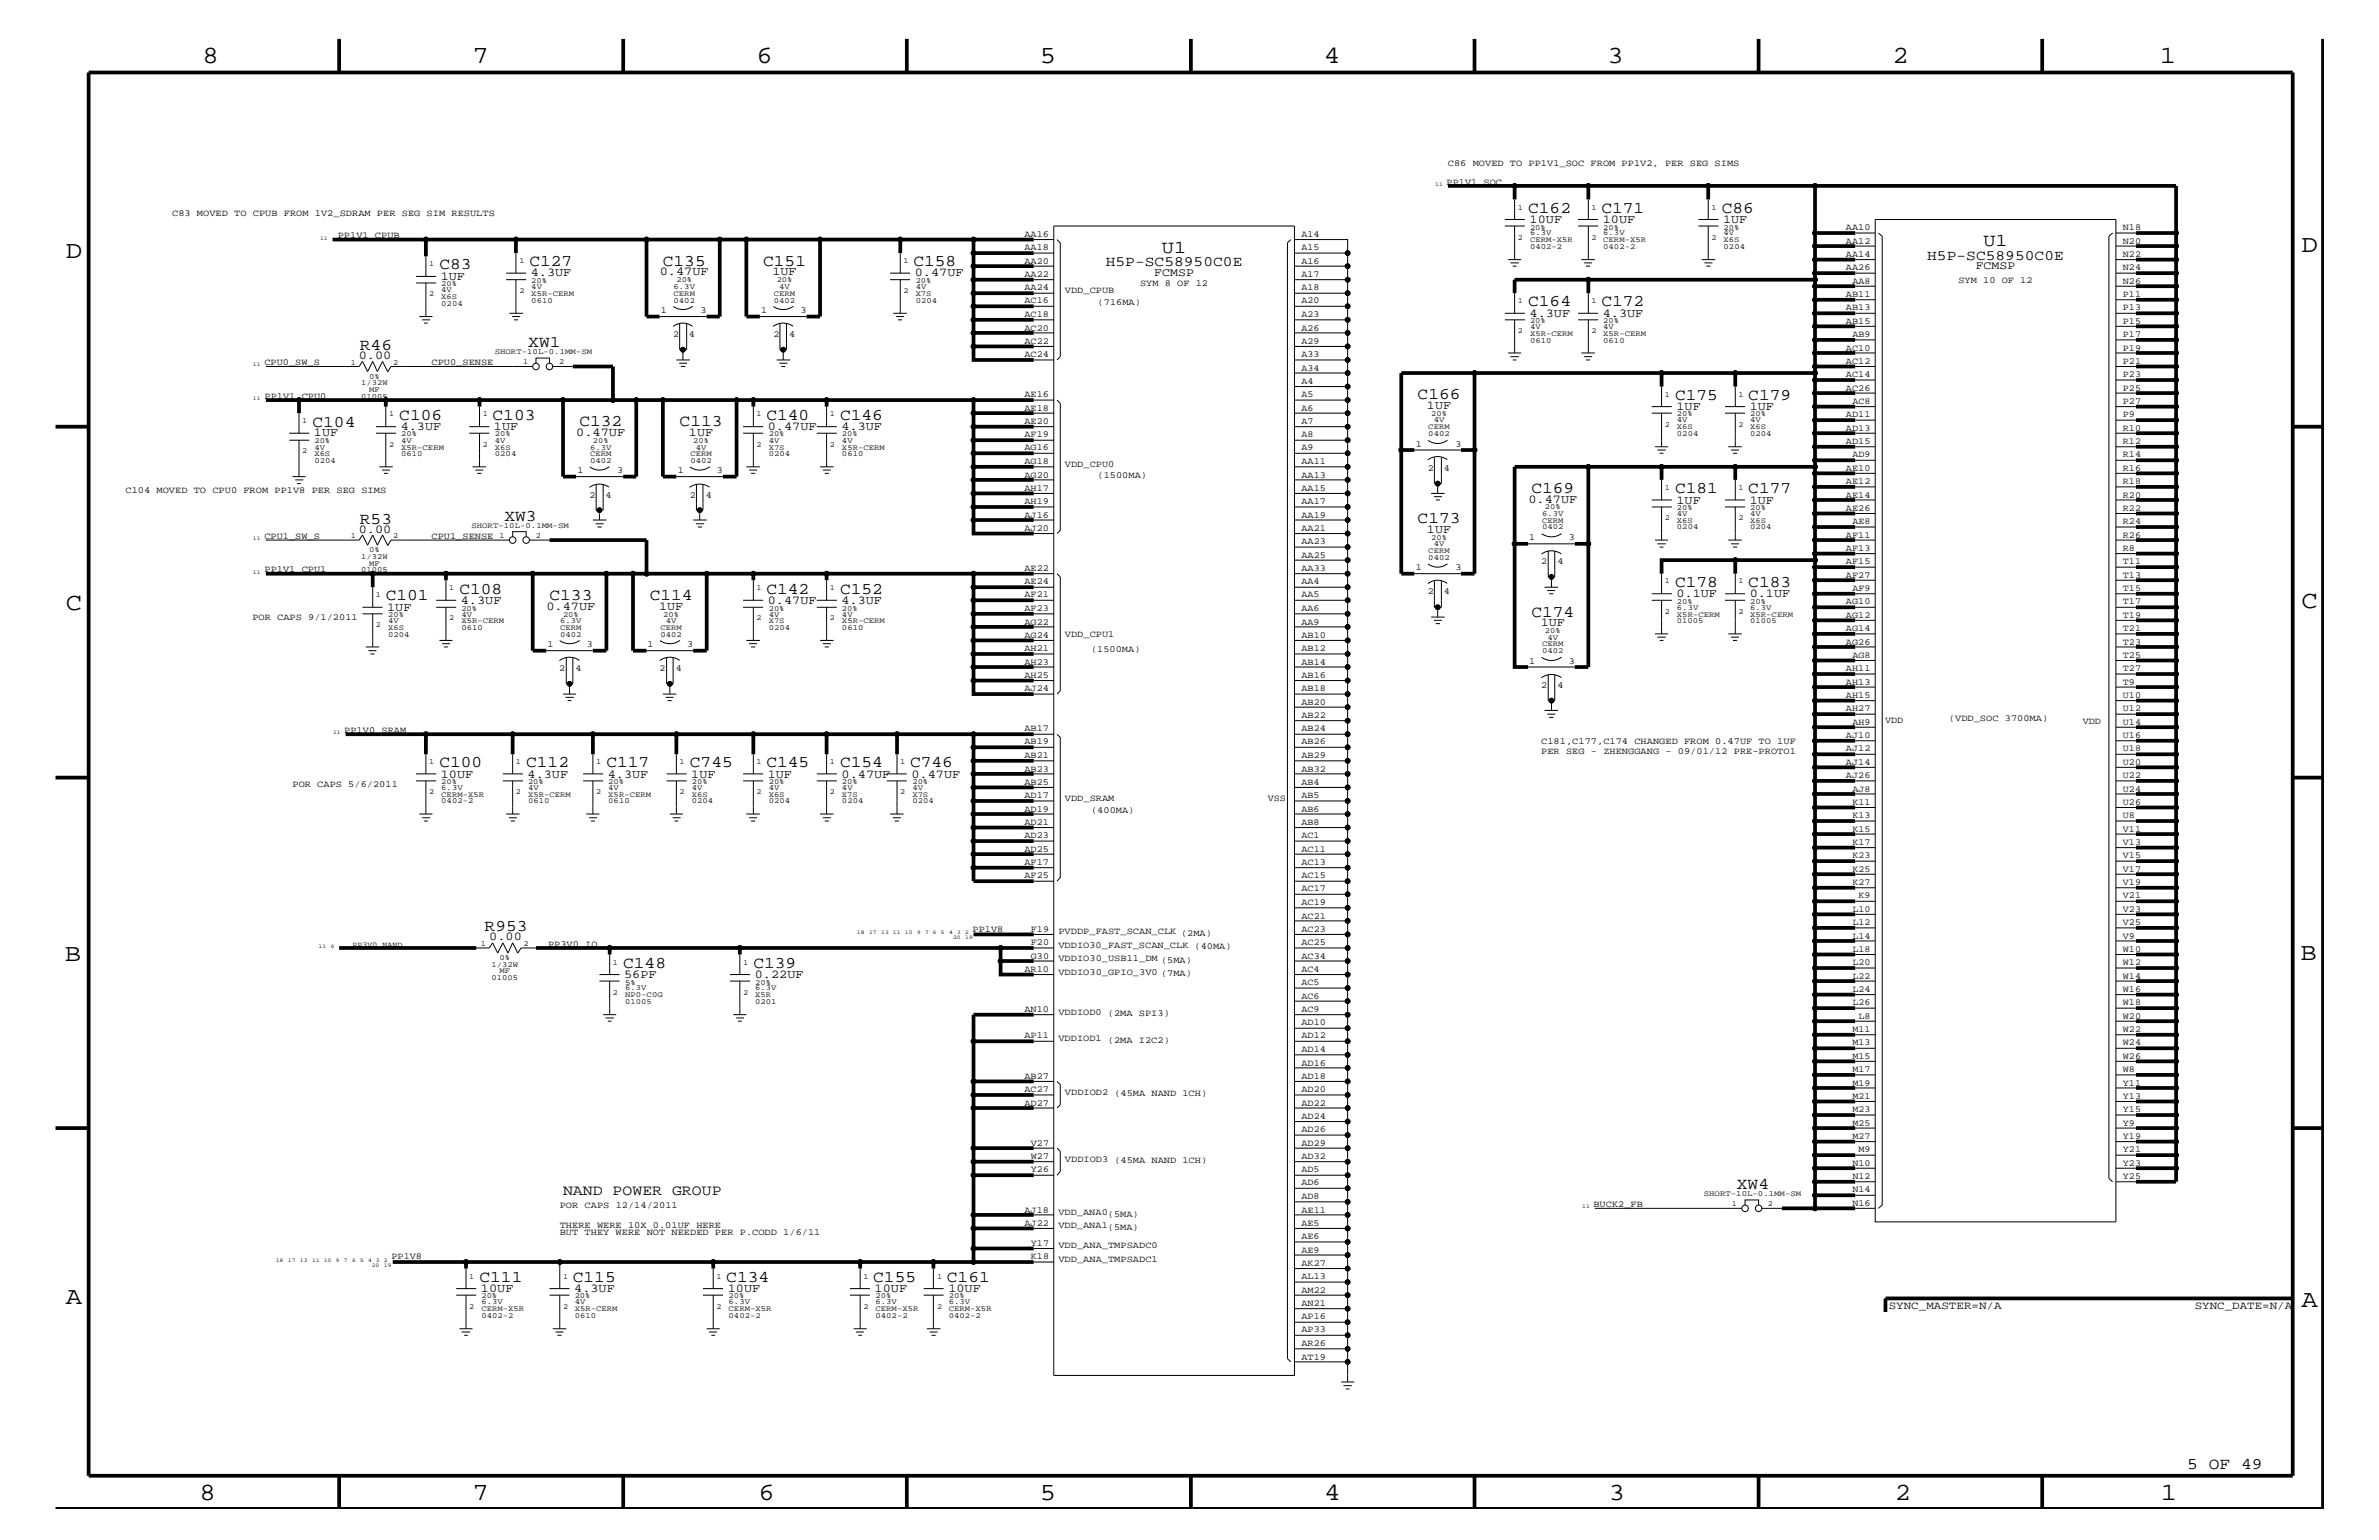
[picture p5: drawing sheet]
<svg xmlns="http://www.w3.org/2000/svg" width="432mm" height="279mm" viewBox="0 0 432 279" stroke-linecap="round" stroke-linejoin="round" font-family="sans-serif">
<defs><g id="words">
<g font-size="4.5">
<text x="36.7" y="11.5">8</text>
<text x="85.8" y="11.5">7</text>
<text x="137.3" y="11.5">6</text>
<text x="188.7" y="11.5">5</text>
<text x="240.3" y="11.5">4</text>
<text x="291.8" y="11.5">3</text>
<text x="343.5" y="11.5">2</text>
<text x="392" y="11.5">1</text>
<text x="11.9" y="46.8">D</text>
<text x="417.7" y="45.7">D</text>
<text x="11.9" y="110.6">C</text>
<text x="417.7" y="110.3">C</text>
<text x="11.8" y="174.3">B</text>
<text x="417.6" y="174.2">B</text>
<text x="11.9" y="236.7">A</text>
<text x="417.7" y="237.1">A</text>
<text x="36.2" y="272.1">8</text>
<text x="85.8" y="272.1">7</text>
<text x="137.7" y="272.1">6</text>
<text x="188.7" y="272.1">5</text>
<text x="240.4" y="272.1">4</text>
<text x="292" y="272.1">3</text>
<text x="343.9" y="272.1">2</text>
<text x="392.2" y="272.1">1</text>
</g>
<g font-size="3.3">
<text x="210.9" y="45.8">U1</text>
<text x="360" y="44.6">U1</text>
</g>
<g font-size="3">
<text x="277.4" y="38.6">C162</text>
<text x="290.7" y="38.6">C171</text>
<text x="312.5" y="38.6">C86</text>
<text x="79.8" y="48.9">C83</text>
<text x="96.1" y="48.3">C127</text>
<text x="120.3" y="48.2">C135</text>
<text x="138.5" y="48.2">C151</text>
<text x="165.8" y="48.3">C158</text>
<text x="277.4" y="55.6">C164</text>
<text x="290.7" y="55.6">C172</text>
<text x="65.3" y="63.4">R46</text>
<text x="95.9" y="63">XW1</text>
<text x="56.7" y="77.4">C104</text>
<text x="72.5" y="76.2">C106</text>
<text x="89.4" y="76.2">C103</text>
<text x="105.2" y="77.3">C132</text>
<text x="123.4" y="77.3">C113</text>
<text x="139.1" y="76.2">C140</text>
<text x="152.5" y="76.2">C146</text>
<text x="257.3" y="72.4">C166</text>
<text x="304" y="72.6">C175</text>
<text x="317.3" y="72.6">C179</text>
<text x="278" y="89.4">C169</text>
<text x="304" y="89.5">C181</text>
<text x="317.3" y="89.5">C177</text>
<text x="65.3" y="95">R53</text>
<text x="91.6" y="94.5">XW3</text>
<text x="257.3" y="94.9">C173</text>
<text x="83.4" y="107.7">C108</text>
<text x="139.1" y="107.7">C142</text>
<text x="152.5" y="107.7">C152</text>
<text x="304" y="106.5">C178</text>
<text x="317.3" y="106.5">C183</text>
<text x="70" y="108.9">C101</text>
<text x="99.7" y="108.8">C133</text>
<text x="117.9" y="108.8">C114</text>
<text x="278" y="111.9">C174</text>
<text x="79.8" y="139.2">C100</text>
<text x="95.5" y="139.2">C112</text>
<text x="110.1" y="139.2">C117</text>
<text x="125.2" y="139.2">C745</text>
<text x="139.1" y="139.2">C145</text>
<text x="152.5" y="139.2">C154</text>
<text x="165.2" y="139.2">C746</text>
<text x="88" y="168.9">R953</text>
<text x="113.1" y="175.6">C148</text>
<text x="136.7" y="175.6">C139</text>
<text x="315.3" y="215.8">XW4</text>
<text x="87" y="232.6">C111</text>
<text x="104" y="232.6">C115</text>
<text x="131.8" y="232.6">C134</text>
<text x="158.5" y="232.6">C155</text>
<text x="171.9" y="232.6">C161</text>
<text x="397" y="266.5">5 OF 49</text>
</g>
<text font-size="2.7" x="102.2" y="216.9">NAND POWER GROUP</text>
<g font-size="2.6">
<text x="349.8" y="47.1">H5P-SC58950C0E</text>
<text x="200.7" y="48.3">H5P-SC58950C0E</text>
</g>
<g font-size="2.2">
<text x="277.6" y="40.4">10UF</text>
<text x="290.9" y="40.4">10UF</text>
<text x="312.8" y="40.4">1UF</text>
<text x="80" y="50.7">1UF</text>
<text x="96.4" y="50.2">4.3UF</text>
<text x="119.8" y="50">0.47UF</text>
<text x="140.2" y="50">1UF</text>
<text x="166" y="50.2">0.47UF</text>
<text x="277.6" y="57.4">4.3UF</text>
<text x="290.9" y="57.4">4.3UF</text>
<text x="65.1" y="65.1">0.00</text>
<text x="259" y="74.3">1UF</text>
<text x="304.3" y="74.4">1UF</text>
<text x="317.6" y="74.4">1UF</text>
<text x="57" y="79.2">1UF</text>
<text x="72.7" y="78">4.3UF</text>
<text x="89.7" y="78">1UF</text>
<text x="104.6" y="79.1">0.47UF</text>
<text x="125.1" y="79.1">1UF</text>
<text x="139.4" y="78">0.47UF</text>
<text x="152.7" y="78">4.3UF</text>
<text x="277.4" y="91.2">0.47UF</text>
<text x="304.3" y="91.4">1UF</text>
<text x="317.6" y="91.4">1UF</text>
<text x="65.1" y="96.7">0.00</text>
<text x="259" y="96.7">1UF</text>
<text x="70.3" y="110.8">1UF</text>
<text x="83.7" y="109.5">4.3UF</text>
<text x="99.2" y="110.6">0.47UF</text>
<text x="119.6" y="110.6">1UF</text>
<text x="139.4" y="109.5">0.47UF</text>
<text x="152.7" y="109.5">4.3UF</text>
<text x="279.7" y="113.7">1UF</text>
<text x="304.3" y="108.3">0.1UF</text>
<text x="317.6" y="108.3">0.1UF</text>
<text x="80" y="141.1">10UF</text>
<text x="95.8" y="141.1">4.3UF</text>
<text x="110.3" y="141.1">4.3UF</text>
<text x="125.5" y="141.1">1UF</text>
<text x="139.4" y="141.1">1UF</text>
<text x="152.7" y="141.1">0.47UF</text>
<text x="165.4" y="141.1">0.47UF</text>
<text x="88.8" y="170.6">0.00</text>
<text x="113.3" y="177.4">56PF</text>
<text x="137" y="177.4">0.22UF</text>
<text x="87.3" y="234.4">10UF</text>
<text x="104.2" y="234.4">4.3UF</text>
<text x="132.1" y="234.4">10UF</text>
<text x="158.8" y="234.4">10UF</text>
<text x="172.1" y="234.4">10UF</text>
</g>
<g font-size="2.1">
<text x="209.5" y="50.2">FCMSP</text>
<text x="358.6" y="48.9">FCMSP</text>
</g>
<g font-size="2">
<text x="342.8" y="237.4">SYNC_MASTER=N/A</text>
<text x="398.4" y="237.4">SYNC_DATE=N/A</text>
</g>
<g font-size="1.7">
<text x="262.6" y="33.6">PP1V1_SOC</text>
<text x="262.8" y="30.2">C86 MOVED TO PP1V1_SOC FROM PP1V2, PER SEG SIMS</text>
<text x="31.2" y="39.2">C83 MOVED TO CPUB FROM 1V2_SDRAM PER SEG SIM RESULTS</text>
<text x="335" y="41.8">AA10</text>
<text x="385.3" y="41.8">N18</text>
<text x="61.3" y="43.2">PP1V1_CPUB</text>
<text x="185.9" y="43">AA16</text>
<text x="185.9" y="47.9">AA20</text>
<text x="185.9" y="45.4">AA18</text>
<text x="236.2" y="47.9">A16</text>
<text x="236.2" y="45.4">A15</text>
<text x="236.2" y="43">A14</text>
<text x="335" y="44.2">AA12</text>
<text x="335" y="46.6">AA14</text>
<text x="385.3" y="44.2">N20</text>
<text x="385.3" y="46.6">N22</text>
<text x="185.9" y="52.7">AA24</text>
<text x="185.9" y="50.2">AA22</text>
<text x="193.3" y="53.2">VDD_CPUB</text>
<text x="206.9" y="51.9">SYM 8 OF 12</text>
<text x="236.2" y="52.7">A18</text>
<text x="236.2" y="50.2">A17</text>
<text x="335" y="49.1">AA26</text>
<text x="335" y="53.9">AB11</text>
<text x="336.2" y="51.5">AA8</text>
<text x="355.5" y="51.3">SYM 10 OF 12</text>
<text x="385.3" y="49.1">N24</text>
<text x="385.3" y="51.5">N26</text>
<text x="385.3" y="53.9">P11</text>
<text x="120" y="56.8">1</text>
<text x="127.2" y="56.8">3</text>
<text x="138.2" y="56.8">1</text>
<text x="145.3" y="56.8">3</text>
<text x="185.9" y="55.1">AC16</text>
<text x="185.9" y="57.5">AC18</text>
<text x="185.9" y="60">AC20</text>
<text x="199.2" y="55.3">(716MA)</text>
<text x="236.2" y="60">A26</text>
<text x="236.2" y="57.5">A23</text>
<text x="236.2" y="55.1">A20</text>
<text x="335" y="56.3">AB13</text>
<text x="335" y="58.7">AB15</text>
<text x="385.3" y="56.3">P13</text>
<text x="385.3" y="58.7">P15</text>
<text x="122.2" y="61.2">2</text>
<text x="125.1" y="61.2">4</text>
<text x="140.4" y="61.2">2</text>
<text x="143.3" y="61.2">4</text>
<text x="185.9" y="64.8">AC24</text>
<text x="185.9" y="62.3">AC22</text>
<text x="236.2" y="64.8">A33</text>
<text x="236.2" y="62.3">A29</text>
<text x="335" y="66">AC12</text>
<text x="335" y="63.6">AC10</text>
<text x="336.2" y="61.2">AB9</text>
<text x="385.3" y="61.2">P17</text>
<text x="385.3" y="63.6">P19</text>
<text x="385.3" y="66">P21</text>
<text x="48" y="66.2">CPU0_SW_S</text>
<text x="78.3" y="66.2">CPU0_SENSE</text>
<text x="236.2" y="69.6">A4</text>
<text x="236.2" y="67.3">A34</text>
<text x="335" y="68.4">AC14</text>
<text x="335" y="70.9">AC26</text>
<text x="385.3" y="68.4">P23</text>
<text x="385.3" y="70.9">P25</text>
<text x="48" y="72.3">PP1V1_CPU0</text>
<text x="185.9" y="76.9">AE20</text>
<text x="185.9" y="74.5">AE18</text>
<text x="185.9" y="72.1">AE16</text>
<text x="236.2" y="76.9">A7</text>
<text x="236.2" y="74.5">A6</text>
<text x="236.2" y="72.1">A5</text>
<text x="335" y="75.7">AD11</text>
<text x="336.2" y="73.3">AC8</text>
<text x="385.3" y="75.7">P9</text>
<text x="385.3" y="73.3">P27</text>
<text x="185.9" y="81.7">AG16</text>
<text x="185.9" y="79.4">AF19</text>
<text x="236.2" y="81.7">A9</text>
<text x="236.2" y="79.4">A8</text>
<text x="257" y="81.1">1</text>
<text x="264.2" y="81.1">3</text>
<text x="335" y="78.2">AD13</text>
<text x="335" y="80.5">AD15</text>
<text x="336.2" y="83">AD9</text>
<text x="385.3" y="78.2">R10</text>
<text x="385.3" y="80.5">R12</text>
<text x="385.3" y="83">R14</text>
<text x="22.8" y="89.5">C104 MOVED TO CPU0 FROM PP1V8 PER SEG SIMS</text>
<text x="104.8" y="85.9">1</text>
<text x="112" y="85.9">3</text>
<text x="123" y="85.9">1</text>
<text x="130.1" y="85.9">3</text>
<text x="185.9" y="89">AH17</text>
<text x="185.9" y="86.6">AG20</text>
<text x="185.9" y="84.2">AG18</text>
<text x="193.3" y="84.7">VDD_CPU0</text>
<text x="199.2" y="86.8">(1500MA)</text>
<text x="236.2" y="89">AA15</text>
<text x="236.2" y="86.6">AA13</text>
<text x="236.2" y="84.2">AA11</text>
<text x="259.2" y="85.4">2</text>
<text x="262" y="85.4">4</text>
<text x="335" y="85.4">AE10</text>
<text x="335" y="87.8">AE12</text>
<text x="385.3" y="85.4">R16</text>
<text x="385.3" y="87.8">R18</text>
<text x="107" y="90.3">2</text>
<text x="109.9" y="90.3">4</text>
<text x="125.2" y="90.3">2</text>
<text x="128.1" y="90.3">4</text>
<text x="185.9" y="93.9">AJ16</text>
<text x="185.9" y="91.5">AH19</text>
<text x="236.2" y="93.9">AA19</text>
<text x="236.2" y="91.5">AA17</text>
<text x="335" y="90.3">AE14</text>
<text x="335" y="92.7">AE26</text>
<text x="336.2" y="95.1">AE8</text>
<text x="385.3" y="90.3">R20</text>
<text x="385.3" y="92.7">R22</text>
<text x="385.3" y="95.1">R24</text>
<text x="48" y="97.7">CPU1_SW_S</text>
<text x="78.3" y="97.7">CPU1_SENSE</text>
<text x="185.9" y="96.3">AJ20</text>
<text x="236.2" y="101.2">AA25</text>
<text x="236.2" y="98.7">AA23</text>
<text x="236.2" y="96.3">AA21</text>
<text x="277.5" y="98">1</text>
<text x="284.7" y="98">3</text>
<text x="335" y="97.6">AF11</text>
<text x="335" y="99.9">AF13</text>
<text x="385.3" y="97.6">R26</text>
<text x="385.3" y="99.9">R8</text>
<text x="48" y="103.8">PP1V1_CPU1</text>
<text x="185.9" y="106">AE24</text>
<text x="185.9" y="103.6">AE22</text>
<text x="236.2" y="103.6">AA33</text>
<text x="236.2" y="106">AA4</text>
<text x="257" y="103.5">1</text>
<text x="259.2" y="107.8">2</text>
<text x="262" y="107.8">4</text>
<text x="264.2" y="103.5">3</text>
<text x="279.7" y="102.4">2</text>
<text x="282.7" y="102.4">4</text>
<text x="335" y="102.4">AF15</text>
<text x="335" y="104.8">AF27</text>
<text x="336.2" y="107.2">AF9</text>
<text x="385.3" y="104.8">T13</text>
<text x="385.3" y="107.2">T15</text>
<text x="385.3" y="102.4">T11</text>
<text x="45.8" y="112.6">POR CAPS 9/1/2011</text>
<text x="185.9" y="113.3">AG22</text>
<text x="185.9" y="110.9">AF23</text>
<text x="185.9" y="108.4">AF21</text>
<text x="236.2" y="113.3">AA9</text>
<text x="236.2" y="110.9">AA6</text>
<text x="236.2" y="108.4">AA5</text>
<text x="335" y="109.7">AG10</text>
<text x="335" y="112">AG12</text>
<text x="385.3" y="109.7">T17</text>
<text x="385.3" y="112">T19</text>
<text x="99.4" y="117.4">1</text>
<text x="106.5" y="117.4">3</text>
<text x="117.5" y="117.4">1</text>
<text x="124.7" y="117.4">3</text>
<text x="185.9" y="118.1">AH21</text>
<text x="185.9" y="115.7">AG24</text>
<text x="193.3" y="115.6">VDD_CPU1</text>
<text x="198" y="118.3">(1500MA)</text>
<text x="236.2" y="118.1">AB12</text>
<text x="236.2" y="115.7">AB10</text>
<text x="335" y="114.5">AG14</text>
<text x="335" y="117">AG26</text>
<text x="336.2" y="119.3">AG8</text>
<text x="385.3" y="119.3">T25</text>
<text x="385.3" y="114.5">T21</text>
<text x="385.3" y="117">T23</text>
<text x="101.5" y="121.8">2</text>
<text x="104.5" y="121.8">4</text>
<text x="119.7" y="121.8">2</text>
<text x="122.7" y="121.8">4</text>
<text x="185.9" y="125.4">AJ24</text>
<text x="185.9" y="123">AH25</text>
<text x="185.9" y="120.6">AH23</text>
<text x="236.2" y="125.4">AB18</text>
<text x="236.2" y="123">AB16</text>
<text x="236.2" y="120.6">AB14</text>
<text x="277.5" y="120.4">1</text>
<text x="279.7" y="124.8">2</text>
<text x="282.7" y="124.8">4</text>
<text x="284.7" y="120.4">3</text>
<text x="335" y="121.8">AH11</text>
<text x="335" y="124.2">AH13</text>
<text x="385.3" y="121.8">T27</text>
<text x="385.3" y="124.2">T9</text>
<text x="236.2" y="130.2">AB22</text>
<text x="236.2" y="127.9">AB20</text>
<text x="335" y="126.6">AH15</text>
<text x="335" y="129.1">AH27</text>
<text x="336.2" y="131.5">AH9</text>
<text x="342.1" y="131.3">VDD</text>
<text x="353.7" y="130.8">(VDD_SOC 3700MA)</text>
<text x="378" y="131.3">VDD</text>
<text x="385.3" y="129.1">U12</text>
<text x="385.3" y="126.6">U10</text>
<text x="385.3" y="131.5">U14</text>
<text x="62.5" y="133">PP1V0_SRAM</text>
<text x="185.9" y="135.1">AB19</text>
<text x="185.9" y="132.7">AB17</text>
<text x="185.9" y="137.5">AB21</text>
<text x="236.2" y="137.5">AB29</text>
<text x="236.2" y="135.1">AB26</text>
<text x="236.2" y="132.7">AB24</text>
<text x="279.7" y="136.8">PER SEG - ZHENGGANG - 09/01/12 PRE-PROTO1</text>
<text x="279.7" y="135">C181,C177,C174 CHANGED FROM 0.47UF TO 1UF</text>
<text x="335" y="133.9">AJ10</text>
<text x="335" y="136.3">AJ12</text>
<text x="385.3" y="133.9">U16</text>
<text x="385.3" y="136.3">U18</text>
<text x="53.1" y="142.9">POR CAPS 5/6/2011</text>
<text x="185.9" y="142.4">AB25</text>
<text x="185.9" y="140">AB23</text>
<text x="236.2" y="140">AB32</text>
<text x="236.2" y="142.4">AB4</text>
<text x="335" y="138.7">AJ14</text>
<text x="335" y="141.2">AJ26</text>
<text x="336.2" y="143.6">AJ8</text>
<text x="385.3" y="138.7">U20</text>
<text x="385.3" y="141.2">U22</text>
<text x="385.3" y="143.6">U24</text>
<text x="185.9" y="147.3">AD19</text>
<text x="185.9" y="144.8">AD17</text>
<text x="185.9" y="149.6">AD21</text>
<text x="193.3" y="145.3">VDD_SRAM</text>
<text x="198" y="147.4">(400MA)</text>
<text x="230.1" y="145.3">VSS</text>
<text x="236.2" y="149.6">AB8</text>
<text x="236.2" y="144.8">AB5</text>
<text x="236.2" y="147.3">AB6</text>
<text x="336.2" y="146">K11</text>
<text x="336.2" y="148.4">K13</text>
<text x="385.3" y="146">U26</text>
<text x="385.3" y="148.4">U8</text>
<text x="185.9" y="154.5">AD25</text>
<text x="185.9" y="152.1">AD23</text>
<text x="236.2" y="154.5">AC11</text>
<text x="236.2" y="152.1">AC1</text>
<text x="336.2" y="150.9">K15</text>
<text x="336.2" y="153.3">K17</text>
<text x="336.2" y="155.7">K23</text>
<text x="385.3" y="150.9">V11</text>
<text x="385.3" y="153.3">V13</text>
<text x="385.3" y="155.7">V15</text>
<text x="185.9" y="159.4">AF25</text>
<text x="185.9" y="156.9">AF17</text>
<text x="236.2" y="161.7">AC17</text>
<text x="236.2" y="159.4">AC15</text>
<text x="236.2" y="156.9">AC13</text>
<text x="336.2" y="158.2">K25</text>
<text x="336.2" y="160.6">K27</text>
<text x="385.3" y="158.2">V17</text>
<text x="385.3" y="160.6">V19</text>
<text x="236.2" y="166.7">AC21</text>
<text x="236.2" y="164.2">AC19</text>
<text x="336.2" y="165.4">L10</text>
<text x="336.2" y="167.8">L12</text>
<text x="337.3" y="163">K9</text>
<text x="385.3" y="163">V21</text>
<text x="385.3" y="165.4">V23</text>
<text x="385.3" y="167.8">V25</text>
<text x="99.5" y="171.7">PP3V0_IO</text>
<text x="176.5" y="169">PP1V8</text>
<text x="187.1" y="169">F19</text>
<text x="187.1" y="173.9">G30</text>
<text x="187.1" y="171.5">F20</text>
<text x="192.1" y="172">VDDIO30_FAST_SCAN_CLK (40MA)</text>
<text x="192.1" y="169.5">PVDDP_FAST_SCAN_CLK (2MA)</text>
<text x="236.2" y="173.9">AC34</text>
<text x="236.2" y="171.5">AC25</text>
<text x="236.2" y="169">AC23</text>
<text x="336.2" y="170.3">L14</text>
<text x="336.2" y="172.7">L18</text>
<text x="385.3" y="170.3">V9</text>
<text x="385.3" y="172.7">W10</text>
<text x="185.9" y="176.3">AR10</text>
<text x="192.1" y="176.8">VDDIO30_GPIO_3V0 (7MA)</text>
<text x="192.1" y="174.4">VDDIO30_USB11_DM (5MA)</text>
<text x="236.2" y="178.8">AC5</text>
<text x="236.2" y="176.3">AC4</text>
<text x="336.2" y="175.1">L20</text>
<text x="336.2" y="177.6">L22</text>
<text x="336.2" y="179.9">L24</text>
<text x="385.3" y="175.1">W12</text>
<text x="385.3" y="177.6">W14</text>
<text x="385.3" y="179.9">W16</text>
<text x="185.9" y="183.6">AN10</text>
<text x="192.1" y="184.1">VDDIOD0 (2MA SPI3)</text>
<text x="236.2" y="183.6">AC9</text>
<text x="236.2" y="181.2">AC6</text>
<text x="336.2" y="182.4">L26</text>
<text x="337.3" y="184.9">L8</text>
<text x="385.3" y="182.4">W18</text>
<text x="385.3" y="184.9">W20</text>
<text x="185.9" y="188.4">AP11</text>
<text x="192.1" y="188.9">VDDIOD1 (2MA I2C2)</text>
<text x="236.2" y="190.9">AD14</text>
<text x="236.2" y="188.4">AD12</text>
<text x="236.2" y="186">AD10</text>
<text x="336.2" y="187.2">M11</text>
<text x="336.2" y="189.7">M13</text>
<text x="385.3" y="187.2">W22</text>
<text x="385.3" y="189.7">W24</text>
<text x="185.9" y="195.7">AB27</text>
<text x="236.2" y="195.7">AD18</text>
<text x="236.2" y="193.3">AD16</text>
<text x="336.2" y="192.1">M15</text>
<text x="336.2" y="194.5">M17</text>
<text x="336.2" y="197">M19</text>
<text x="385.3" y="192.1">W26</text>
<text x="385.3" y="194.5">W8</text>
<text x="385.3" y="197">Y11</text>
<text x="185.9" y="200.6">AD27</text>
<text x="185.9" y="198.1">AC27</text>
<text x="193.3" y="198.7">VDDIOD2 (45MA NAND 1CH)</text>
<text x="236.2" y="203">AD24</text>
<text x="236.2" y="200.6">AD22</text>
<text x="236.2" y="198.1">AD20</text>
<text x="336.2" y="199.3">M21</text>
<text x="336.2" y="201.8">M23</text>
<text x="385.3" y="199.3">Y13</text>
<text x="385.3" y="201.8">Y15</text>
<text x="187.1" y="207.9">V27</text>
<text x="236.2" y="207.9">AD29</text>
<text x="236.2" y="205.4">AD26</text>
<text x="336.2" y="206.6">M27</text>
<text x="336.2" y="204.2">M25</text>
<text x="337.3" y="209.1">M9</text>
<text x="385.3" y="204.2">Y9</text>
<text x="385.3" y="206.6">Y19</text>
<text x="385.3" y="209.1">Y21</text>
<text x="187.1" y="212.7">Y26</text>
<text x="187.1" y="210.3">W27</text>
<text x="193.3" y="210.8">VDDIOD3 (45MA NAND 1CH)</text>
<text x="236.2" y="210.3">AD32</text>
<text x="236.2" y="215.1">AD6</text>
<text x="236.2" y="212.7">AD5</text>
<text x="336.2" y="211.5">N10</text>
<text x="336.2" y="213.9">N12</text>
<text x="385.3" y="211.5">Y23</text>
<text x="385.3" y="213.9">Y25</text>
<text x="101.6" y="219.2">POR CAPS 12/14/2011</text>
<text x="185.9" y="220">AJ18</text>
<text x="192.1" y="220.4">VDD_ANA0(5MA)</text>
<text x="236.2" y="220">AE11</text>
<text x="236.2" y="217.5">AD8</text>
<text x="289.2" y="219">BUCK2_FB</text>
<text x="336.2" y="216.4">N14</text>
<text x="336.2" y="218.7">N16</text>
<text x="101.6" y="222.9">THERE WERE 10X 0.01UF HERE</text>
<text x="101.6" y="224.1">BUT THEY WERE NOT NEEDED PER P.CODD 1/6/11</text>
<text x="185.9" y="222.4">AJ22</text>
<text x="187.1" y="226">Y17</text>
<text x="192.1" y="226.5">VDD_ANA_TMPSADC0</text>
<text x="192.1" y="222.9">VDD_ANA1(5MA)</text>
<text x="236.2" y="222.4">AE5</text>
<text x="236.2" y="227.3">AE9</text>
<text x="236.2" y="224.8">AE6</text>
<text x="71" y="228.4">PP1V8</text>
<text x="187.1" y="228.5">K18</text>
<text x="192.1" y="229">VDD_ANA_TMPSADC1</text>
<text x="236.2" y="232.1">AL13</text>
<text x="236.2" y="229.6">AK27</text>
<text x="236.2" y="239.4">AP16</text>
<text x="236.2" y="236.9">AN21</text>
<text x="236.2" y="234.6">AM22</text>
<text x="236.2" y="244.2">AR26</text>
<text x="236.2" y="241.8">AP33</text>
<text x="236.2" y="246.7">AT19</text>
</g>
<g font-size="1.4">
<text x="275.5" y="38">1</text>
<text x="277.7" y="41.7">20%</text>
<text x="288.9" y="38">1</text>
<text x="291" y="41.7">20%</text>
<text x="310.6" y="38">1</text>
<text x="312.8" y="41.7">20%</text>
<text x="94.3" y="47.7">1</text>
<text x="164" y="47.7">1</text>
<text x="275.5" y="43.5">2</text>
<text x="277.7" y="45.2">0402-2</text>
<text x="277.7" y="42.7">6.3V</text>
<text x="277.7" y="44">CERM-X5R</text>
<text x="288.9" y="43.5">2</text>
<text x="291" y="44">CERM-X5R</text>
<text x="291" y="45.2">0402-2</text>
<text x="291" y="42.7">6.3V</text>
<text x="310.6" y="43.5">2</text>
<text x="312.8" y="42.7">4V</text>
<text x="312.8" y="45.2">0204</text>
<text x="312.8" y="44">X6S</text>
<text x="77.9" y="53.8">2</text>
<text x="77.9" y="48.3">1</text>
<text x="80.1" y="51.9">20%</text>
<text x="80.1" y="53">4V</text>
<text x="94.3" y="53.2">2</text>
<text x="96.4" y="51.3">20%</text>
<text x="96.4" y="53.6">X5R-CERM</text>
<text x="96.4" y="52.4">4V</text>
<text x="122.3" y="53.6">CERM</text>
<text x="122.3" y="52.4">6.3V</text>
<text x="122.8" y="51.3">20%</text>
<text x="140.5" y="53.6">CERM</text>
<text x="141" y="51.3">20%</text>
<text x="141.4" y="52.4">4V</text>
<text x="164" y="53.2">2</text>
<text x="166.2" y="53.6">X7S</text>
<text x="166.2" y="51.3">20%</text>
<text x="166.2" y="52.4">4V</text>
<text x="80.1" y="54.2">X6S</text>
<text x="80.1" y="55.5">0204</text>
<text x="96.4" y="54.9">0610</text>
<text x="122.3" y="54.9">0402</text>
<text x="140.5" y="54.9">0402</text>
<text x="166.2" y="54.9">0204</text>
<text x="275.5" y="55">1</text>
<text x="277.7" y="58.6">20%</text>
<text x="277.7" y="59.7">4V</text>
<text x="288.9" y="55">1</text>
<text x="291" y="58.6">20%</text>
<text x="291" y="59.7">4V</text>
<text x="89.8" y="64.3">SHORT-10L-0.1MM-SM</text>
<text x="95" y="66">1</text>
<text x="101.5" y="66">2</text>
<text x="275.5" y="60.4">2</text>
<text x="277.7" y="62.2">0610</text>
<text x="277.7" y="60.9">X5R-CERM</text>
<text x="288.9" y="60.4">2</text>
<text x="291" y="62.2">0610</text>
<text x="291" y="60.9">X5R-CERM</text>
<text x="63.7" y="66.2">1</text>
<text x="65.6" y="69.9">1/32W</text>
<text x="67" y="68.7">0%</text>
<text x="67" y="71.1">MF</text>
<text x="71.4" y="66.2">2</text>
<text x="302.2" y="72">1</text>
<text x="315.6" y="72">1</text>
<text x="54.9" y="76.8">1</text>
<text x="65.6" y="72.3">01005</text>
<text x="70.6" y="75.6">1</text>
<text x="87.6" y="75.6">1</text>
<text x="137.3" y="75.6">1</text>
<text x="150.6" y="75.6">1</text>
<text x="259.2" y="77.9">CERM</text>
<text x="259.8" y="75.5">20%</text>
<text x="260.2" y="76.7">4V</text>
<text x="302.2" y="77.4">2</text>
<text x="304.4" y="77.9">X6S</text>
<text x="304.4" y="76.7">4V</text>
<text x="304.4" y="75.6">20%</text>
<text x="315.6" y="77.4">2</text>
<text x="317.7" y="77.9">X6S</text>
<text x="317.7" y="75.6">20%</text>
<text x="317.7" y="76.7">4V</text>
<text x="54.9" y="82.2">2</text>
<text x="57.1" y="81.6">4V</text>
<text x="57.1" y="83.9">0204</text>
<text x="57.1" y="80.5">20%</text>
<text x="57.1" y="82.7">X6S</text>
<text x="70.6" y="81.1">2</text>
<text x="72.8" y="80.3">4V</text>
<text x="72.8" y="81.6">X5R-CERM</text>
<text x="72.8" y="82.7">0610</text>
<text x="72.8" y="79.2">20%</text>
<text x="87.6" y="81.1">2</text>
<text x="89.8" y="81.6">X6S</text>
<text x="89.8" y="79.2">20%</text>
<text x="89.8" y="82.7">0204</text>
<text x="89.8" y="80.3">4V</text>
<text x="107.1" y="83.9">0402</text>
<text x="107.1" y="81.6">6.3V</text>
<text x="107.1" y="82.7">CERM</text>
<text x="107.6" y="80.3">20%</text>
<text x="125.3" y="83.9">0402</text>
<text x="125.3" y="82.7">CERM</text>
<text x="125.8" y="80.3">20%</text>
<text x="126.3" y="81.6">4V</text>
<text x="137.3" y="81.1">2</text>
<text x="139.5" y="81.6">X7S</text>
<text x="139.5" y="79.2">20%</text>
<text x="139.5" y="80.3">4V</text>
<text x="139.5" y="82.7">0204</text>
<text x="150.6" y="81.1">2</text>
<text x="152.8" y="82.7">0610</text>
<text x="152.8" y="81.6">X5R-CERM</text>
<text x="152.8" y="80.3">4V</text>
<text x="152.8" y="79.2">20%</text>
<text x="259.2" y="79.1">0402</text>
<text x="304.4" y="79.1">0204</text>
<text x="317.7" y="79.1">0204</text>
<text x="302.2" y="88.9">1</text>
<text x="315.6" y="88.9">1</text>
<text x="85.6" y="95.9">SHORT-10L-0.1MM-SM</text>
<text x="279.9" y="94.9">CERM</text>
<text x="279.9" y="93.7">6.3V</text>
<text x="280.4" y="92.4">20%</text>
<text x="302.2" y="94.3">2</text>
<text x="304.4" y="92.6">20%</text>
<text x="304.4" y="93.7">4V</text>
<text x="304.4" y="94.9">X6S</text>
<text x="315.6" y="94.3">2</text>
<text x="317.7" y="92.6">20%</text>
<text x="317.7" y="94.9">X6S</text>
<text x="317.7" y="93.7">4V</text>
<text x="63.7" y="97.6">1</text>
<text x="65.6" y="101.4">1/32W</text>
<text x="67" y="100.2">0%</text>
<text x="71.4" y="97.6">2</text>
<text x="90.6" y="97.6">1</text>
<text x="97.2" y="97.6">2</text>
<text x="259.2" y="101.5">0402</text>
<text x="259.2" y="100.4">CERM</text>
<text x="259.8" y="97.9">20%</text>
<text x="260.2" y="99.1">4V</text>
<text x="279.9" y="96">0402</text>
<text x="304.4" y="96">0204</text>
<text x="317.7" y="96">0204</text>
<text x="65.6" y="103.8">01005</text>
<text x="67" y="102.6">MF</text>
<text x="81.5" y="107.1">1</text>
<text x="137.3" y="107.1">1</text>
<text x="150.6" y="107.1">1</text>
<text x="302.2" y="105.9">1</text>
<text x="315.6" y="105.9">1</text>
<text x="68.2" y="113.7">2</text>
<text x="68.2" y="108.3">1</text>
<text x="70.4" y="112">20%</text>
<text x="70.4" y="113.1">4V</text>
<text x="81.5" y="112.6">2</text>
<text x="83.7" y="111.9">4V</text>
<text x="83.7" y="113.1">X5R-CERM</text>
<text x="83.7" y="110.8">20%</text>
<text x="101.7" y="113.1">6.3V</text>
<text x="102.2" y="111.9">20%</text>
<text x="120.4" y="111.9">20%</text>
<text x="120.9" y="113.1">4V</text>
<text x="137.3" y="112.6">2</text>
<text x="139.5" y="110.8">20%</text>
<text x="139.5" y="113.1">X7S</text>
<text x="139.5" y="111.9">4V</text>
<text x="150.6" y="112.6">2</text>
<text x="152.8" y="113.1">X5R-CERM</text>
<text x="152.8" y="111.9">4V</text>
<text x="152.8" y="110.8">20%</text>
<text x="302.2" y="111.4">2</text>
<text x="304.4" y="113.1">01005</text>
<text x="304.4" y="109.5">20%</text>
<text x="304.4" y="111.9">X5R-CERM</text>
<text x="304.4" y="110.6">6.3V</text>
<text x="315.6" y="111.4">2</text>
<text x="317.7" y="109.5">20%</text>
<text x="317.7" y="110.6">6.3V</text>
<text x="317.7" y="111.9">X5R-CERM</text>
<text x="317.7" y="113.1">01005</text>
<text x="70.4" y="114.2">X6S</text>
<text x="70.4" y="115.5">0204</text>
<text x="83.7" y="114.2">0610</text>
<text x="101.7" y="115.5">0402</text>
<text x="101.7" y="114.2">CERM</text>
<text x="119.9" y="114.2">CERM</text>
<text x="119.9" y="115.5">0402</text>
<text x="139.5" y="114.2">0204</text>
<text x="152.8" y="114.2">0610</text>
<text x="279.9" y="117.3">CERM</text>
<text x="279.9" y="118.5">0402</text>
<text x="280.4" y="114.8">20%</text>
<text x="280.9" y="116.1">4V</text>
<text x="77.9" y="138.6">1</text>
<text x="80.1" y="142.3">20%</text>
<text x="80.1" y="143.4">6.3V</text>
<text x="93.6" y="138.6">1</text>
<text x="95.8" y="142.3">20%</text>
<text x="95.8" y="143.4">4V</text>
<text x="108.2" y="138.6">1</text>
<text x="110.4" y="143.4">4V</text>
<text x="110.4" y="142.3">20%</text>
<text x="123.4" y="138.6">1</text>
<text x="125.6" y="142.3">20%</text>
<text x="125.6" y="143.4">4V</text>
<text x="137.3" y="138.6">1</text>
<text x="139.5" y="142.3">20%</text>
<text x="139.5" y="143.4">4V</text>
<text x="150.6" y="138.6">1</text>
<text x="152.8" y="142.3">20%</text>
<text x="152.8" y="143.4">4V</text>
<text x="163.4" y="138.6">1</text>
<text x="165.6" y="142.3">20%</text>
<text x="165.6" y="143.4">4V</text>
<text x="77.9" y="144">2</text>
<text x="80.1" y="145.7">0402-2</text>
<text x="80.1" y="144.6">CERM-X5R</text>
<text x="93.6" y="144">2</text>
<text x="95.8" y="144.6">X5R-CERM</text>
<text x="95.8" y="145.7">0610</text>
<text x="108.2" y="144">2</text>
<text x="110.4" y="144.6">X5R-CERM</text>
<text x="110.4" y="145.7">0610</text>
<text x="123.4" y="144">2</text>
<text x="125.6" y="144.6">X6S</text>
<text x="125.6" y="145.7">0204</text>
<text x="137.3" y="144">2</text>
<text x="139.5" y="144.6">X6S</text>
<text x="139.5" y="145.7">0204</text>
<text x="150.6" y="144">2</text>
<text x="152.8" y="145.7">0204</text>
<text x="152.8" y="144.6">X7S</text>
<text x="163.4" y="144">2</text>
<text x="165.6" y="144.6">X7S</text>
<text x="165.6" y="145.7">0204</text>
<text x="64" y="171.7">PP3V0_NAND</text>
<text x="87.3" y="171.6">1</text>
<text x="95" y="171.6">2</text>
<text x="89.2" y="177.7">01005</text>
<text x="89.2" y="175.4">1/32W</text>
<text x="90.6" y="174.2">0%</text>
<text x="90.6" y="176.6">MF</text>
<text x="111.3" y="175">1</text>
<text x="113.5" y="179.7">6.3V</text>
<text x="113.5" y="178.7">5%</text>
<text x="134.9" y="175">1</text>
<text x="137.1" y="179.7">6.3V</text>
<text x="137.1" y="178.7">20%</text>
<text x="111.3" y="180.5">2</text>
<text x="113.5" y="182.1">01005</text>
<text x="113.5" y="181">NP0-C0G</text>
<text x="134.9" y="180.5">2</text>
<text x="137.1" y="182.1">0201</text>
<text x="137.1" y="181">X5R</text>
<text x="309.2" y="217">SHORT-10L-0.1MM-SM</text>
<text x="314.3" y="218.7">1</text>
<text x="320.8" y="218.7">2</text>
<text x="85.2" y="232">1</text>
<text x="102.2" y="232">1</text>
<text x="130" y="232">1</text>
<text x="156.7" y="232">1</text>
<text x="170.1" y="232">1</text>
<text x="85.2" y="237.4">2</text>
<text x="87.4" y="235.6">20%</text>
<text x="87.4" y="237.9">CERM-X5R</text>
<text x="87.4" y="236.7">6.3V</text>
<text x="87.4" y="239.1">0402-2</text>
<text x="102.2" y="237.4">2</text>
<text x="104.3" y="235.6">20%</text>
<text x="104.3" y="239.1">0610</text>
<text x="104.3" y="237.9">X5R-CERM</text>
<text x="104.3" y="236.7">4V</text>
<text x="130" y="237.4">2</text>
<text x="132.2" y="235.6">20%</text>
<text x="132.2" y="239.1">0402-2</text>
<text x="132.2" y="236.7">6.3V</text>
<text x="132.2" y="237.9">CERM-X5R</text>
<text x="156.7" y="237.4">2</text>
<text x="158.9" y="235.6">20%</text>
<text x="158.9" y="239.1">0402-2</text>
<text x="158.9" y="236.7">6.3V</text>
<text x="158.9" y="237.9">CERM-X5R</text>
<text x="170.1" y="237.4">2</text>
<text x="172.2" y="236.7">6.3V</text>
<text x="172.2" y="239.1">0402-2</text>
<text x="172.2" y="237.9">CERM-X5R</text>
<text x="172.2" y="235.6">20%</text>
</g>
<g font-size="1">
<text x="260.5" y="33.7">11</text>
<text x="58.1" y="43.5">11</text>
<text x="45.9" y="66.5">11</text>
<text x="45.9" y="72.6">11</text>
<text x="45.9" y="98">11</text>
<text x="45.9" y="104.1">11</text>
<text x="60.5" y="133.2">11</text>
<text x="57.8" y="172">11</text>
<text x="60" y="172">6</text>
<text x="155.5" y="169.5">18</text>
<text x="157.7" y="169.5">17</text>
<text x="159.9" y="169.5">13 11</text>
<text x="164.3" y="169.5">10</text>
<text x="166.5" y="169.5">9</text>
<text x="167.9" y="169.5">7</text>
<text x="169.3" y="169.5">6</text>
<text x="170.8" y="169.5">5</text>
<text x="172.3" y="169.5">4</text>
<text x="173" y="170.4">20</text>
<text x="173.7" y="169.5">3</text>
<text x="175.2" y="169.5">2</text>
<text x="175.2" y="170.4">19</text>
<text x="287.2" y="219.2">11</text>
<text x="50" y="229">18</text>
<text x="52.2" y="229">17</text>
<text x="54.4" y="229">13</text>
<text x="56.6" y="229">11 10</text>
<text x="61" y="229">9</text>
<text x="62.4" y="229">7</text>
<text x="63.9" y="229">6</text>
<text x="65.4" y="229">5</text>
<text x="66.8" y="229">4</text>
<text x="67.5" y="229.8">20</text>
<text x="68.2" y="229">3</text>
<text x="69.7" y="229">2</text>
<text x="69.7" y="229.8">19</text>
</g>
</g></defs>
<g fill="none" stroke="#000" stroke-width=".18">
<path d="M273.1 39.8h3.7M274.9 36.2v3.6M286.4 39.8h3.7M288.3 36.2v3.6M308.3 39.8h3.6M310 36.2v3.6M340.4 39.8h43.6v181.9h-43.6zM75.5 51.3h3.7M75.5 50.2h3.7M76.1 57.4h2.4M76.6 58h1.5M77 58.6h.6"/>
<path d="M77.3 46.5v3.7M77.3 51.3v6.1M91.9 50.7h3.6M91.9 49.6h3.6M92.5 56.8h2.4M93 57.4h1.4M93.3 58h.8M93.6 45.9v3.7M93.6 50.7v6.1M119.7 57.4h8.6M123.4 58.7v4.7h1.2v-4.7M125.7 59.2a2.9 2.9 0 0 0-3.5 0"/>
<path d="M125.7 55.6a2.96 2.96 0 0 1-3.5 0M137.9 57.4h8.5M141.6 58.7v4.7h1.1v-4.7M143.9 59.2a3 3 0 0 0-3.6 0M144 55.6a3.1 3.1 0 0 1-3.6 0M161.5 50.7h3.7M161.5 49.6h3.7M162.1 56.8h2.5M162.6 57.4h1.5M163 58h.7M163.4 45.9v3.7M163.4 50.7v6.1"/>
<path d="M187.6 50.7h3.7M187.6 58h3.7M187.6 48.3h3.7M187.6 43.5h3.7M187.6 55.6h3.7M187.6 53.2h3.7M187.6 45.9h3.7M191.3 41h43.7v208.5h-43.7zM191.9 43.5l.5 .6v20.6l-.5 .6M234.3 43.5l-.6 .6v202.4l.6 .6M235 55.6h9.6v2.4h-9.6M235 50.7h9.6v4.9"/>
<path d="M235 48.3h9.6v2.4M235 43.5h9.6v4.8M235 53.2h9.6M235 45.9h9.6M244.6 58v2.4M273.1 56.8h3.7M273.1 58h3.7M273.1 41h3.7M273.7 47.1h2.4M274.2 47.7h1.5M274.6 48.3h.7M274.9 41v6.1"/>
<path d="M274.9 53.2v3.6M274.9 58v6M286.4 56.8h3.7M286.4 58h3.7M286.4 41h3.7M287 47.1h2.5M287.5 47.7h1.5M287.9 48.3h.7M288.3 41v6.1M288.3 53.2v3.6M288.3 58v6M308.3 41h3.6"/>
<path d="M308.9 47.1h2.4M309.4 47.7h1.4M309.7 48.3h.8M310 41v6.1M336.7 49.6h3.7M336.7 56.8h3.7M336.7 47.1h3.7M336.7 42.3h3.7M336.7 44.6h3.7M336.7 51.9h3.7M336.7 54.4h3.7M336.7 59.2h3.7"/>
<path d="M341 42.3l.6 .6v175.7l-.6 .6M383.5 42.3l-.7 .6v170.9l.7 .6M384 49.6h3.7M384 56.8h3.7M384 47.1h3.7M384 42.3h3.7M384 44.6h3.7M384 51.9h3.7M384 54.4h3.7M384 59.2h3.7M48.3 66.5h16.9l.6-.9 .9 1.8 .9-1.8 .9 1.8 .9-1.8 1 1.8M52.5 78.6h3.6"/>
<path d="M52.5 79.9h3.6M54.3 75v3.6M54.3 79.9v6.6M68.2 78.6h3.7M68.2 77.4h3.7M70 73.8v3.6M70 78.6v6.1M85.2 78.6h3.6M85.2 77.4h3.6M87 73.8v3.6M87 78.6v6.1M96.7 66.5h-25.7l-.6 1"/>
<path d="M97.3 65.9v-.9h2.4v.9M100.3 66.5h3.7M122.8 65.3h2.4M123.3 65.9h1.4M123.6 66.5h.8M124 63.4v1.9M134.9 78.6h3.6M134.9 77.4h3.6M136.7 73.8v3.6M136.7 78.6v6.1M141 65.3h2.4M141.5 65.9h1.4"/>
<path d="M141.8 66.5h.7M142.2 63.4v1.9M148.3 78.6h3.6M148.3 77.4h3.6M150 73.8v3.6M150 78.6v6.1M187.6 77.4h3.7M187.6 65.3h3.7M187.6 75h3.7M187.6 79.9h3.7M187.6 72.6h3.7M187.6 60.4h3.7"/>
<path d="M187.6 62.9h3.7M191.9 72.6l.5 .6v23l-.5 .6M235 79.9h9.6v4.8M235 77.4h9.6v2.5M235 72.6h9.6v4.8M235 70.1h9.6v2.5M235 65.3h9.6v4.8M235 60.4h9.6v2.5h-9.6M235 75h9.6M235 67.7h9.6M244.6 62.9v2.4M262.7 79.8a2.9 2.9 0 0 1-3.5 .1"/>
<path d="M273.7 64h2.4M274.2 64.7h1.5M274.6 65.3h.7M287 64h2.5M287.5 64.7h1.5M287.9 65.3h.7M299.8 75h3.6M299.8 73.8h3.6M301.6 70.1v3.7M301.6 75v6.1M313.1 75h3.6M313.1 73.8h3.6"/>
<path d="M315 70.1v3.7M315 75v6.1M336.7 78.6h3.7M336.7 64h3.7M336.7 73.8h3.7M336.7 66.5h3.7M336.7 68.9h3.7M336.7 71.3h3.7M336.7 61.7h3.7M336.7 76.2h3.7M384 78.6h3.7M384 64h3.7"/>
<path d="M384 73.8h3.7M384 66.5h3.7M384 68.9h3.7M384 71.3h3.7M384 61.7h3.7M384 76.2h3.7M48.3 98h16.9l.6-.9 .9 1.8 .9-1.8 .9 1.8 .9-1.8 1 1.8M53.1 86.5h2.4M53.6 87.1h1.4M53.9 87.7h.7M68.8 84.7h2.5M69.3 85.3h1.5"/>
<path d="M69.7 85.9h.7M85.8 84.7h2.4M86.3 85.3h1.4M86.6 85.9h.8M92.5 98h-21.5l-.6 1M93 97.4v-.9h2.5v.9M96.1 98h3.6M104.6 86.5h8.5M107.6 94.3h2.5M108.1 95h1.5M108.2 87.8v4.8h1.3v-4.8M108.5 95.6h.7"/>
<path d="M108.8 92.6v1.7M110.5 88.4a2.96 2.96 0 0 0-3.5 0M110.6 84.7a2.9 2.9 0 0 1-3.5 0M122.8 86.5h8.4M125.8 94.3h2.5M126.3 95h1.5M126.4 87.8v4.8h1.2v-4.8M126.7 95.6h.7M127 92.6v1.7M128.8 88.4a3.1 3.1 0 0 0-3.6 0M128.8 84.7a3 3 0 0 1-3.6 0M135.5 84.7h2.4"/>
<path d="M136 85.3h1.4M136.3 85.9h.8M148.8 84.7h2.5M149.4 85.3h1.4M149.7 85.9h.8M187.6 84.7h3.7M187.6 82.2h3.7M187.6 94.3h3.7M187.6 89.5h3.7M187.6 96.8h3.7M187.6 92h3.7M187.6 87.1h3.7"/>
<path d="M235 99.3h9.6v2.3M235 94.3h9.6v5M235 92h9.6v2.3M235 87.1h9.6v4.9M235 84.7h9.6M235 82.2h9.6M235 89.5h9.6M235 96.8h9.6M244.6 84.7v2.4M256.7 81.6h8.5M259.8 89.5h2.4M260.3 90.1h1.4"/>
<path d="M260.4 83v4.7h1.2v-4.7M260.6 90.7h.8M260.9 87.7v1.8M262.7 83.4a2.9 2.9 0 0 0-3.5 0M277.4 98.7h8.4M281 99.9v4.8h1.2v-4.8M283.4 96.8a3.1 3.1 0 0 1-3.6 0M299.8 90.7h3.6M299.8 92h3.6M300.4 98h2.4M300.4 81.1h2.4M300.8 98.7h1.5"/>
<path d="M300.8 81.6h1.5M301.2 99.3h.7M301.2 82.2h.7M301.6 87.1v3.6M301.6 92v6M313.1 90.7h3.6M313.1 92h3.6M313.7 98h2.4M313.7 81.1h2.4M314.2 98.7h1.4M314.2 81.6h1.4M314.5 99.3h.8"/>
<path d="M314.5 82.2h.8M315 87.1v3.6M315 92v6M336.7 85.9h3.7M336.7 98h3.7M336.7 81.1h3.7M336.7 95.6h3.7M336.7 90.7h3.7M336.7 83.5h3.7M336.7 88.3h3.7M336.7 93.2h3.7M384 85.9h3.7"/>
<path d="M384 98h3.7M384 81.1h3.7M384 95.6h3.7M384 90.7h3.7M384 83.5h3.7M384 88.3h3.7M384 93.2h3.7M65.8 110.2h3.6M65.8 111.4h3.6M66.4 117.4h2.4M66.9 118.1h1.4M67.2 118.6h.8"/>
<path d="M67.6 106.5v3.7M67.6 111.4v6M79.2 110.2h3.6M79.2 108.9h3.6M79.8 116.2h2.3M80.3 116.8h1.4M80.6 117.4h.7M80.9 105.3v3.6M80.9 110.2v6M99.1 118.1h8.5M102.8 119.3v4.8h1.2v-4.8M105.2 119.8a3 3 0 0 0-3.7 .1"/>
<path d="M105.2 116.2a3.1 3.1 0 0 1-3.6 0M117.3 118.1h8.5M121 119.3v4.8h1.2v-4.8M123.4 119.8a3 3 0 0 0-3.7 .1M123.4 116.2a3.1 3.1 0 0 1-3.6 0M134.9 110.2h3.6M134.9 108.9h3.6M135.5 116.2h2.4M136 116.8h1.4M136.3 117.4h.8M136.7 105.3v3.6M136.7 110.2v6"/>
<path d="M148.3 110.2h3.6M148.3 108.9h3.6M148.8 116.2h2.5M149.4 116.8h1.4M149.7 117.4h.8M150 105.3v3.6M150 110.2v6M187.6 116.2h3.7M187.6 108.9h3.7M187.6 104.1h3.7M187.6 106.5h3.7M187.6 111.4h3.7"/>
<path d="M187.6 118.6h3.7M187.6 113.7h3.7M191.9 104.1l.5 .6v20.6l-.5 .6M235 113.7h9.6v2.5M235 111.4h9.6v2.3M235 101.6h9.6v4.9M235 116.2h9.6M235 108.9h9.6M235 104.1h9.6M235 106.5h9.6M235 118.6h9.6M244.6 106.5v4.9"/>
<path d="M244.6 116.2v4.8M256.7 104.1h8.5M259.8 112h2.4M260.3 112.6h1.4M260.4 105.4v4.8h1.2v-4.8M260.6 113.1h.8M260.9 110.2v1.8M262.7 105.9a2.9 2.9 0 0 0-3.5 0M262.7 102.3a2.9 2.9 0 0 1-3.5 0M280.3 106.5h2.5M280.8 107.1h1.5M281.2 107.7h.7"/>
<path d="M281.6 104.7v1.8M283.4 100.5a3.1 3.1 0 0 0-3.6 0M283.4 119.2a3 3 0 0 1-3.6 0M299.8 108.9h3.6M299.8 107.7h3.6M300.4 115h2.4M300.8 115.6h1.5M301.2 116.2h.7M301.6 104.1v3.6M301.6 108.9v6.1M313.1 108.9h3.6M313.1 107.7h3.6"/>
<path d="M313.7 115h2.4M314.2 115.6h1.4M314.5 116.2h.8M315 104.1v3.6M315 108.9v6.1M336.7 117.4h3.7M336.7 110.2h3.7M336.7 107.7h3.7M336.7 115h3.7M336.7 112.6h3.7M336.7 100.4h3.7M336.7 102.9h3.7"/>
<path d="M336.7 105.3h3.7M336.7 119.8h3.7M384 117.4h3.7M384 110.2h3.7M384 107.7h3.7M384 115h3.7M384 112.6h3.7M384 100.4h3.7M384 102.9h3.7M384 105.3h3.7M384 119.8h3.7M77.3 136.8v3.6"/>
<path d="M93 136.8v3.6M102.2 125.9h2.4M102.6 126.5h1.5M103 127.1h.7M103.4 124.1v1.8M107.6 136.8v3.6M120.3 125.9h2.5M120.8 126.5h1.5M121.2 127.1h.7M121.6 124.1v1.8M122.8 136.8v3.6M136.7 136.8v3.6"/>
<path d="M150 136.8v3.6M162.8 136.8v3.6M187.6 125.9h3.7M187.6 138h3.7M187.6 135.6h3.7M187.6 133.2h3.7M187.6 123.5h3.7M187.6 121h3.7M191.9 133.2l.5 .6v25.4l-.5 .7M235 138h9.6v4.9M235 135.6h9.6v2.4M235 130.8h9.6v4.8"/>
<path d="M235 123.5h9.6v4.8M235 121h9.6v2.5M235 125.9h9.6M235 133.2h9.6M235 128.3h9.6M244.6 128.3v2.5M277.4 121h8.4M280.3 128.9h2.5M280.8 129.6h1.5M281 122.4v4.7h1.2v-4.7M281.2 130.2h.7M281.6 127.1v1.8"/>
<path d="M283.4 122.9a3.1 3.1 0 0 0-3.6 .1M336.7 127.1h3.7M336.7 129.6h3.7M336.7 122.3h3.7M336.7 124.7h3.7M336.7 131.9h3.7M336.7 134.4h3.7M336.7 136.8h3.7M336.7 139.2h3.7M384 127.1h3.7M384 129.6h3.7M384 122.3h3.7"/>
<path d="M384 124.7h3.7M384 131.9h3.7M384 134.4h3.7M384 136.8h3.7M384 139.2h3.7M75.5 141.7h3.7M75.5 140.4h3.7M76.1 147.7h2.4M76.6 148.4h1.5M77 149h.6M77.3 141.7v6M91.3 141.7h3.6"/>
<path d="M91.3 140.4h3.6M91.9 147.7h2.4M92.4 148.4h1.4M92.7 149h.8M93 141.7v6M105.8 141.7h3.7M105.8 140.4h3.7M106.4 147.7h2.4M106.9 148.4h1.5M107.3 149h.7M107.6 141.7v6M121 141.7h3.6"/>
<path d="M121 140.4h3.6M121.6 147.7h2.4M122.1 148.4h1.4M122.4 149h.7M122.8 141.7v6M134.9 141.7h3.6M134.9 140.4h3.6M135.5 147.7h2.4M136 148.4h1.4M136.3 149h.8M136.7 141.7v6M148.3 141.7h3.6"/>
<path d="M148.3 140.4h3.6M148.8 147.7h2.5M149.4 148.4h1.4M149.7 149h.8M150 141.7v6M161 141.7h3.6M161 140.4h3.6M161.5 147.7h2.5M162.1 148.4h1.4M162.4 149h.8M162.8 141.7v6M187.6 140.4h3.7"/>
<path d="M187.6 147.7h3.7M187.6 145.3h3.7M187.6 159.9h3.7M187.6 157.4h3.7M187.6 142.9h3.7M187.6 155h3.7M187.6 152.6h3.7M187.6 150.1h3.7M235 157.4h9.6v2.5h-9.6M235 152.6h9.6v4.8M235 147.7h9.6v2.4h-9.6M235 142.9h9.6v2.4h-9.6"/>
<path d="M235 140.4h9.6M235 155h9.6M244.6 145.3v2.4M244.6 150.1v2.5M244.6 159.9v2.3M336.7 141.7h3.7M336.7 149h3.7M336.7 151.3h3.7M336.7 144h3.7M336.7 146.5h3.7M336.7 153.8h3.7M336.7 156.2h3.7"/>
<path d="M336.7 158.6h3.7M384 141.7h3.7M384 149h3.7M384 151.3h3.7M384 144h3.7M384 146.5h3.7M384 153.8h3.7M384 156.2h3.7M384 158.6h3.7M86.4 172h2.4l.6-.9 .9 1.8 1-1.8 .9 1.8 .8-1.8 1 1.8 .6-.9h2.7M108.8 178h3.6M108.8 176.8h3.6"/>
<path d="M110.7 173.2v3.6M110.7 178v6.1M132.5 178h3.6M132.5 176.8h3.6M134.3 173.2v3.6M134.3 178v6.1M187.6 176.8h3.7M187.6 169.5h3.7M187.6 174.4h3.7M187.6 172h3.7M235 176.8h9.6v2.5h-9.6M235 172h9.6v2.4h-9.6"/>
<path d="M235 164.7h9.6v4.8M235 162.2h9.6v2.5M235 169.5h9.6M235 167.1h9.6M244.6 169.5v2.5M244.6 174.4v2.4M244.6 179.3v2.3M336.7 178h3.7M336.7 161.1h3.7M336.7 163.5h3.7M336.7 165.9h3.7M336.7 168.3h3.7"/>
<path d="M336.7 170.7h3.7M336.7 173.2h3.7M336.7 175.6h3.7M384 178h3.7M384 161.1h3.7M384 163.5h3.7M384 165.9h3.7M384 168.3h3.7M384 170.7h3.7M384 173.2h3.7M384 175.6h3.7M109.5 184.1h2.3"/>
<path d="M109.9 184.7h1.5M110.3 185.3h.7M133.1 184.1h2.4M133.6 184.7h1.4M133.9 185.3h.7M187.6 184.1h3.7M187.6 188.9h3.7M187.6 198.7h3.7M187.6 196.2h3.7M191.9 196.2l.5 .6v3.6l-.5 .6M235 196.2h9.6v2.5h-9.6M235 191.4h9.6v4.8"/>
<path d="M235 188.9h9.6v2.5M235 186.5h9.6v2.4M235 181.6h9.6v2.5h-9.6M235 193.7h9.6M244.6 184.1v2.4M244.6 198.7v9.6M336.7 185.3h3.7M336.7 180.5h3.7M336.7 182.9h3.7M336.7 187.7h3.7M336.7 190.2h3.7M336.7 192.6h3.7"/>
<path d="M336.7 195h3.7M336.7 197.4h3.7M336.7 199.8h3.7M384 185.3h3.7M384 180.5h3.7M384 182.9h3.7M384 187.7h3.7M384 190.2h3.7M384 192.6h3.7M384 195h3.7M384 197.4h3.7M384 199.8h3.7"/>
<path d="M187.6 201h3.7M187.6 213.2h3.7M187.6 210.8h3.7M187.6 208.3h3.7M191.9 208.3l.5 .6v3.6l-.5 .7M235 218h9.6v2.4h-9.6M235 213.2h9.6v2.4h-9.6M235 208.3h9.6v2.5h-9.6M235 201h9.6M235 205.9h9.6M235 203.5h9.6M244.6 210.8v2.4"/>
<path d="M244.6 215.6v2.4M289.5 219.2h26.6M316.7 218.6v-.9h2.5v.9M319.8 219.2h3.6M336.7 219.2h3.7M336.7 204.7h3.7M336.7 202.3h3.7M336.7 207.1h3.7M336.7 209.6h3.7M336.7 211.9h3.7M336.7 214.4h3.7M336.7 216.9h3.7"/>
<path d="M384 204.7h3.7M384 202.3h3.7M384 207.1h3.7M384 209.6h3.7M384 211.9h3.7M384 214.4h3.7M82.8 235h3.6M82.8 233.8h3.6M84.6 230.2v3.6M84.6 235v6.1M99.7 235h3.7M99.7 233.8h3.7"/>
<path d="M101.6 229v4.8M101.6 235v6.1M127.6 235h3.6M127.6 233.8h3.6M129.5 230.2v3.6M129.5 235v6.1M154.3 235h3.6M154.3 233.8h3.6M156.1 230.2v3.6M156.1 235v6.1M167.6 235h3.7M167.6 233.8h3.7"/>
<path d="M169.4 230.2v3.6M169.4 235v6.1M187.6 226.5h3.7M187.6 229h3.7M187.6 220.4h3.7M187.6 222.9h3.7M235 239.9h9.6v2.4M235 237.4h9.6v2.5M235 235h9.6v2.4M235 227.7h9.6v4.9M235 225.3h9.6v2.4M235 222.9h9.6v2.4"/>
<path d="M235 232.6h9.6M235 230.2h9.6M244.6 220.4v2.5M244.6 232.6v2.4M83.4 241.1h2.4M83.8 241.7h1.5M84.2 242.3h.7M100.3 241.1h2.5M100.8 241.7h1.5M101.2 242.3h.7M128.3 241.1h2.3M128.7 241.7h1.4"/>
<path d="M129.1 242.3h.7M154.9 241.1h2.4M155.4 241.7h1.4M155.8 242.3h.7M168.2 241.1h2.5M168.7 241.7h1.5M169.1 242.3h.7M235 247.1h9.6v3.6M235 244.7h9.6v2.4M235 242.3h9.6v2.4M243.4 250.7h2.4M243.8 251.4h1.6"/>
<path d="M244.3 252h.6"/>
<circle cx="274.9" cy="33.7" r=".42"/>
<circle cx="288.3" cy="33.7" r=".42"/>
<circle cx="310" cy="33.7" r=".42"/>
<circle cx="329.4" cy="33.7" r=".42"/>
<circle cx="77.3" cy="43.5" r=".42"/>
<circle cx="93.6" cy="43.5" r=".42"/>
<circle cx="117.3" cy="43.5" r=".42"/>
<circle cx="130.6" cy="43.5" r=".42"/>
<circle cx="135.5" cy="43.5" r=".42"/>
<circle cx="148.8" cy="43.5" r=".42"/>
<circle cx="163.4" cy="43.5" r=".42"/>
<circle cx="176.7" cy="48.3" r=".42"/>
<circle cx="176.7" cy="55.6" r=".42"/>
<circle cx="176.7" cy="58" r=".42"/>
<circle cx="176.7" cy="50.7" r=".42"/>
<circle cx="176.7" cy="45.9" r=".42"/>
<circle cx="176.7" cy="43.5" r=".42"/>
<circle cx="176.7" cy="53.2" r=".42"/>
<circle cx="244.6" cy="58" r=".42"/>
<circle cx="244.6" cy="48.3" r=".42"/>
<circle cx="244.6" cy="55.6" r=".42"/>
<circle cx="244.6" cy="45.9" r=".42"/>
<circle cx="244.6" cy="50.7" r=".42"/>
<circle cx="244.6" cy="53.2" r=".42"/>
<circle cx="288.3" cy="50.7" r=".42"/>
<circle cx="329.4" cy="47.1" r=".42"/>
<circle cx="329.4" cy="49.6" r=".42"/>
<circle cx="329.4" cy="56.8" r=".42"/>
<circle cx="329.4" cy="44.6" r=".42"/>
<circle cx="329.4" cy="50.7" r=".42"/>
<circle cx="329.4" cy="42.3" r=".42"/>
<circle cx="329.4" cy="54.4" r=".42"/>
<circle cx="329.4" cy="51.9" r=".42"/>
<circle cx="329.4" cy="59.2" r=".42"/>
<circle cx="395" cy="49.6" r=".42"/>
<circle cx="395" cy="47.1" r=".42"/>
<circle cx="395" cy="56.8" r=".42"/>
<circle cx="395" cy="51.9" r=".42"/>
<circle cx="395" cy="54.4" r=".42"/>
<circle cx="395" cy="59.2" r=".42"/>
<circle cx="395" cy="42.3" r=".42"/>
<circle cx="395" cy="44.6" r=".42"/>
<circle cx="54.3" cy="72.6" r=".42"/>
<circle cx="70" cy="72.6" r=".42"/>
<circle cx="87" cy="72.6" r=".42"/>
<circle cx="97.3" cy="66.5" r=".59"/>
<circle cx="99.7" cy="66.5" r=".59"/>
<circle cx="102.2" cy="72.6" r=".42"/>
<circle cx="111.3" cy="72.6" r=".42"/>
<circle cx="115.5" cy="72.6" r=".42"/>
<circle cx="120.3" cy="72.6" r=".42"/>
<circle cx="124" cy="63.4" r=".42"/>
<circle cx="133.7" cy="72.6" r=".42"/>
<circle cx="136.7" cy="72.6" r=".42"/>
<circle cx="142.2" cy="63.4" r=".42"/>
<circle cx="150" cy="72.6" r=".42"/>
<circle cx="176.7" cy="75" r=".42"/>
<circle cx="176.7" cy="62.9" r=".42"/>
<circle cx="176.7" cy="79.9" r=".42"/>
<circle cx="176.7" cy="77.4" r=".42"/>
<circle cx="176.7" cy="72.6" r=".42"/>
<circle cx="176.7" cy="60.4" r=".42"/>
<circle cx="244.6" cy="65.3" r=".42"/>
<circle cx="244.6" cy="75" r=".42"/>
<circle cx="244.6" cy="70.1" r=".42"/>
<circle cx="244.6" cy="72.6" r=".42"/>
<circle cx="244.6" cy="77.4" r=".42"/>
<circle cx="244.6" cy="62.9" r=".42"/>
<circle cx="244.6" cy="60.4" r=".42"/>
<circle cx="244.6" cy="79.9" r=".42"/>
<circle cx="244.6" cy="67.7" r=".42"/>
<circle cx="267.6" cy="67.7" r=".42"/>
<circle cx="301.6" cy="67.7" r=".42"/>
<circle cx="315" cy="67.7" r=".42"/>
<circle cx="329.4" cy="66.5" r=".42"/>
<circle cx="329.4" cy="76.2" r=".42"/>
<circle cx="329.4" cy="73.8" r=".42"/>
<circle cx="329.4" cy="64" r=".42"/>
<circle cx="329.4" cy="61.7" r=".42"/>
<circle cx="329.4" cy="78.6" r=".42"/>
<circle cx="329.4" cy="68.9" r=".42"/>
<circle cx="329.4" cy="71.3" r=".42"/>
<circle cx="329.4" cy="67.7" r=".42"/>
<circle cx="395" cy="76.2" r=".42"/>
<circle cx="395" cy="66.5" r=".42"/>
<circle cx="395" cy="73.8" r=".42"/>
<circle cx="395" cy="64" r=".42"/>
<circle cx="395" cy="61.7" r=".42"/>
<circle cx="395" cy="71.3" r=".42"/>
<circle cx="395" cy="78.6" r=".42"/>
<circle cx="395" cy="68.9" r=".42"/>
<circle cx="93" cy="98" r=".59"/>
<circle cx="95.5" cy="98" r=".59"/>
<circle cx="108.8" cy="92.6" r=".42"/>
<circle cx="127" cy="92.6" r=".42"/>
<circle cx="176.7" cy="92" r=".42"/>
<circle cx="176.7" cy="82.2" r=".42"/>
<circle cx="176.7" cy="84.7" r=".42"/>
<circle cx="176.7" cy="94.3" r=".42"/>
<circle cx="176.7" cy="89.5" r=".42"/>
<circle cx="176.7" cy="87.1" r=".42"/>
<circle cx="244.6" cy="84.7" r=".42"/>
<circle cx="244.6" cy="82.2" r=".42"/>
<circle cx="244.6" cy="92" r=".42"/>
<circle cx="244.6" cy="89.5" r=".42"/>
<circle cx="244.6" cy="99.3" r=".42"/>
<circle cx="244.6" cy="87.1" r=".42"/>
<circle cx="244.6" cy="96.8" r=".42"/>
<circle cx="244.6" cy="94.3" r=".42"/>
<circle cx="254.3" cy="81.6" r=".42"/>
<circle cx="260.9" cy="87.7" r=".42"/>
<circle cx="267.6" cy="81.6" r=".42"/>
<circle cx="274.9" cy="98.7" r=".42"/>
<circle cx="288.3" cy="98.7" r=".42"/>
<circle cx="288.3" cy="84.7" r=".42"/>
<circle cx="301.6" cy="84.7" r=".42"/>
<circle cx="315" cy="84.7" r=".42"/>
<circle cx="329.4" cy="84.7" r=".42"/>
<circle cx="329.4" cy="83.5" r=".42"/>
<circle cx="329.4" cy="90.7" r=".42"/>
<circle cx="329.4" cy="93.2" r=".42"/>
<circle cx="329.4" cy="88.3" r=".42"/>
<circle cx="329.4" cy="81.1" r=".42"/>
<circle cx="329.4" cy="95.6" r=".42"/>
<circle cx="329.4" cy="98" r=".42"/>
<circle cx="329.4" cy="85.9" r=".42"/>
<circle cx="395" cy="93.2" r=".42"/>
<circle cx="395" cy="90.7" r=".42"/>
<circle cx="395" cy="83.5" r=".42"/>
<circle cx="395" cy="81.1" r=".42"/>
<circle cx="395" cy="88.3" r=".42"/>
<circle cx="395" cy="85.9" r=".42"/>
<circle cx="395" cy="98" r=".42"/>
<circle cx="395" cy="95.6" r=".42"/>
<circle cx="67.6" cy="104.1" r=".42"/>
<circle cx="80.9" cy="104.1" r=".42"/>
<circle cx="96.7" cy="104.1" r=".42"/>
<circle cx="110.1" cy="104.1" r=".42"/>
<circle cx="114.9" cy="104.1" r=".42"/>
<circle cx="117.3" cy="104.1" r=".42"/>
<circle cx="128.3" cy="104.1" r=".42"/>
<circle cx="136.7" cy="104.1" r=".42"/>
<circle cx="150" cy="104.1" r=".42"/>
<circle cx="176.7" cy="108.9" r=".42"/>
<circle cx="176.7" cy="118.6" r=".42"/>
<circle cx="176.7" cy="111.4" r=".42"/>
<circle cx="176.7" cy="116.2" r=".42"/>
<circle cx="176.7" cy="104.1" r=".42"/>
<circle cx="176.7" cy="113.7" r=".42"/>
<circle cx="176.7" cy="106.5" r=".42"/>
<circle cx="244.6" cy="118.6" r=".42"/>
<circle cx="244.6" cy="108.9" r=".42"/>
<circle cx="244.6" cy="101.6" r=".42"/>
<circle cx="244.6" cy="111.4" r=".42"/>
<circle cx="244.6" cy="116.2" r=".42"/>
<circle cx="244.6" cy="113.7" r=".42"/>
<circle cx="244.6" cy="104.1" r=".42"/>
<circle cx="244.6" cy="106.5" r=".42"/>
<circle cx="260.9" cy="110.2" r=".42"/>
<circle cx="281.6" cy="104.7" r=".42"/>
<circle cx="315" cy="101.6" r=".42"/>
<circle cx="329.4" cy="119.8" r=".42"/>
<circle cx="329.4" cy="110.2" r=".42"/>
<circle cx="329.4" cy="117.4" r=".42"/>
<circle cx="329.4" cy="101.6" r=".42"/>
<circle cx="329.4" cy="102.9" r=".42"/>
<circle cx="329.4" cy="100.4" r=".42"/>
<circle cx="329.4" cy="107.7" r=".42"/>
<circle cx="329.4" cy="115" r=".42"/>
<circle cx="329.4" cy="112.6" r=".42"/>
<circle cx="329.4" cy="105.3" r=".42"/>
<circle cx="395" cy="100.4" r=".42"/>
<circle cx="395" cy="102.9" r=".42"/>
<circle cx="395" cy="117.4" r=".42"/>
<circle cx="395" cy="110.2" r=".42"/>
<circle cx="395" cy="119.8" r=".42"/>
<circle cx="395" cy="112.6" r=".42"/>
<circle cx="395" cy="105.3" r=".42"/>
<circle cx="395" cy="115" r=".42"/>
<circle cx="395" cy="107.7" r=".42"/>
<circle cx="77.3" cy="133.2" r=".42"/>
<circle cx="93" cy="133.2" r=".42"/>
<circle cx="103.4" cy="124.1" r=".42"/>
<circle cx="107.6" cy="133.2" r=".42"/>
<circle cx="121.6" cy="124.1" r=".42"/>
<circle cx="122.8" cy="133.2" r=".42"/>
<circle cx="136.7" cy="133.2" r=".42"/>
<circle cx="150" cy="133.2" r=".42"/>
<circle cx="162.8" cy="133.2" r=".42"/>
<circle cx="176.7" cy="135.6" r=".42"/>
<circle cx="176.7" cy="138" r=".42"/>
<circle cx="176.7" cy="133.2" r=".42"/>
<circle cx="176.7" cy="121" r=".42"/>
<circle cx="176.7" cy="123.5" r=".42"/>
<circle cx="244.6" cy="128.3" r=".42"/>
<circle cx="244.6" cy="135.6" r=".42"/>
<circle cx="244.6" cy="138" r=".42"/>
<circle cx="244.6" cy="125.9" r=".42"/>
<circle cx="244.6" cy="123.5" r=".42"/>
<circle cx="244.6" cy="121" r=".42"/>
<circle cx="244.6" cy="133.2" r=".42"/>
<circle cx="244.6" cy="130.8" r=".42"/>
<circle cx="281.6" cy="127.1" r=".42"/>
<circle cx="329.4" cy="129.6" r=".42"/>
<circle cx="329.4" cy="127.1" r=".42"/>
<circle cx="329.4" cy="136.8" r=".42"/>
<circle cx="329.4" cy="139.2" r=".42"/>
<circle cx="329.4" cy="124.7" r=".42"/>
<circle cx="329.4" cy="134.4" r=".42"/>
<circle cx="329.4" cy="131.9" r=".42"/>
<circle cx="329.4" cy="122.3" r=".42"/>
<circle cx="395" cy="127.1" r=".42"/>
<circle cx="395" cy="129.6" r=".42"/>
<circle cx="395" cy="139.2" r=".42"/>
<circle cx="395" cy="136.8" r=".42"/>
<circle cx="395" cy="131.9" r=".42"/>
<circle cx="395" cy="122.3" r=".42"/>
<circle cx="395" cy="124.7" r=".42"/>
<circle cx="395" cy="134.4" r=".42"/>
<circle cx="176.7" cy="157.4" r=".42"/>
<circle cx="176.7" cy="147.7" r=".42"/>
<circle cx="176.7" cy="145.3" r=".42"/>
<circle cx="176.7" cy="152.6" r=".42"/>
<circle cx="176.7" cy="142.9" r=".42"/>
<circle cx="176.7" cy="155" r=".42"/>
<circle cx="176.7" cy="140.4" r=".42"/>
<circle cx="176.7" cy="150.1" r=".42"/>
<circle cx="244.6" cy="155" r=".42"/>
<circle cx="244.6" cy="152.6" r=".42"/>
<circle cx="244.6" cy="145.3" r=".42"/>
<circle cx="244.6" cy="142.9" r=".42"/>
<circle cx="244.6" cy="147.7" r=".42"/>
<circle cx="244.6" cy="157.4" r=".42"/>
<circle cx="244.6" cy="140.4" r=".42"/>
<circle cx="244.6" cy="159.9" r=".42"/>
<circle cx="244.6" cy="150.1" r=".42"/>
<circle cx="329.4" cy="156.2" r=".42"/>
<circle cx="329.4" cy="146.5" r=".42"/>
<circle cx="329.4" cy="144" r=".42"/>
<circle cx="329.4" cy="151.3" r=".42"/>
<circle cx="329.4" cy="149" r=".42"/>
<circle cx="329.4" cy="153.8" r=".42"/>
<circle cx="329.4" cy="158.6" r=".42"/>
<circle cx="329.4" cy="141.7" r=".42"/>
<circle cx="395" cy="151.3" r=".42"/>
<circle cx="395" cy="149" r=".42"/>
<circle cx="395" cy="153.8" r=".42"/>
<circle cx="395" cy="144" r=".42"/>
<circle cx="395" cy="146.5" r=".42"/>
<circle cx="395" cy="156.2" r=".42"/>
<circle cx="395" cy="158.6" r=".42"/>
<circle cx="395" cy="141.7" r=".42"/>
<circle cx="110.7" cy="172" r=".42"/>
<circle cx="134.3" cy="172" r=".42"/>
<circle cx="181.6" cy="172" r=".42"/>
<circle cx="181.6" cy="174.4" r=".42"/>
<circle cx="244.6" cy="174.4" r=".42"/>
<circle cx="244.6" cy="179.3" r=".42"/>
<circle cx="244.6" cy="162.2" r=".42"/>
<circle cx="244.6" cy="172" r=".42"/>
<circle cx="244.6" cy="164.7" r=".42"/>
<circle cx="244.6" cy="169.5" r=".42"/>
<circle cx="244.6" cy="176.8" r=".42"/>
<circle cx="244.6" cy="167.1" r=".42"/>
<circle cx="329.4" cy="173.2" r=".42"/>
<circle cx="329.4" cy="170.7" r=".42"/>
<circle cx="329.4" cy="165.9" r=".42"/>
<circle cx="329.4" cy="178" r=".42"/>
<circle cx="329.4" cy="161.1" r=".42"/>
<circle cx="329.4" cy="163.5" r=".42"/>
<circle cx="329.4" cy="175.6" r=".42"/>
<circle cx="329.4" cy="168.3" r=".42"/>
<circle cx="395" cy="163.5" r=".42"/>
<circle cx="395" cy="175.6" r=".42"/>
<circle cx="395" cy="165.9" r=".42"/>
<circle cx="395" cy="178" r=".42"/>
<circle cx="395" cy="161.1" r=".42"/>
<circle cx="395" cy="170.7" r=".42"/>
<circle cx="395" cy="173.2" r=".42"/>
<circle cx="395" cy="168.3" r=".42"/>
<circle cx="176.7" cy="198.7" r=".42"/>
<circle cx="176.7" cy="188.9" r=".42"/>
<circle cx="176.7" cy="196.2" r=".42"/>
<circle cx="244.6" cy="196.2" r=".42"/>
<circle cx="244.6" cy="184.1" r=".42"/>
<circle cx="244.6" cy="191.4" r=".42"/>
<circle cx="244.6" cy="198.7" r=".42"/>
<circle cx="244.6" cy="188.9" r=".42"/>
<circle cx="244.6" cy="181.6" r=".42"/>
<circle cx="244.6" cy="186.5" r=".42"/>
<circle cx="244.6" cy="193.7" r=".42"/>
<circle cx="329.4" cy="182.9" r=".42"/>
<circle cx="329.4" cy="190.2" r=".42"/>
<circle cx="329.4" cy="187.7" r=".42"/>
<circle cx="329.4" cy="199.8" r=".42"/>
<circle cx="329.4" cy="197.4" r=".42"/>
<circle cx="329.4" cy="180.5" r=".42"/>
<circle cx="329.4" cy="192.6" r=".42"/>
<circle cx="329.4" cy="195" r=".42"/>
<circle cx="329.4" cy="185.3" r=".42"/>
<circle cx="395" cy="182.9" r=".42"/>
<circle cx="395" cy="192.6" r=".42"/>
<circle cx="395" cy="180.5" r=".42"/>
<circle cx="395" cy="197.4" r=".42"/>
<circle cx="395" cy="187.7" r=".42"/>
<circle cx="395" cy="190.2" r=".42"/>
<circle cx="395" cy="199.8" r=".42"/>
<circle cx="395" cy="195" r=".42"/>
<circle cx="395" cy="185.3" r=".42"/>
<circle cx="176.7" cy="210.8" r=".42"/>
<circle cx="176.7" cy="201" r=".42"/>
<circle cx="176.7" cy="208.3" r=".42"/>
<circle cx="176.7" cy="213.2" r=".42"/>
<circle cx="244.6" cy="215.6" r=".42"/>
<circle cx="244.6" cy="210.8" r=".42"/>
<circle cx="244.6" cy="208.3" r=".42"/>
<circle cx="244.6" cy="218" r=".42"/>
<circle cx="244.6" cy="213.2" r=".42"/>
<circle cx="244.6" cy="205.9" r=".42"/>
<circle cx="244.6" cy="201" r=".42"/>
<circle cx="244.6" cy="203.5" r=".42"/>
<circle cx="316.7" cy="219.2" r=".59"/>
<circle cx="319.2" cy="219.2" r=".59"/>
<circle cx="329.4" cy="209.6" r=".42"/>
<circle cx="329.4" cy="204.7" r=".42"/>
<circle cx="329.4" cy="211.9" r=".42"/>
<circle cx="329.4" cy="202.3" r=".42"/>
<circle cx="329.4" cy="219.2" r=".42"/>
<circle cx="329.4" cy="216.9" r=".42"/>
<circle cx="329.4" cy="214.4" r=".42"/>
<circle cx="329.4" cy="207.1" r=".42"/>
<circle cx="395" cy="204.7" r=".42"/>
<circle cx="395" cy="202.3" r=".42"/>
<circle cx="395" cy="209.6" r=".42"/>
<circle cx="395" cy="211.9" r=".42"/>
<circle cx="395" cy="207.1" r=".42"/>
<circle cx="84.6" cy="229" r=".42"/>
<circle cx="101.6" cy="229" r=".42"/>
<circle cx="129.5" cy="229" r=".42"/>
<circle cx="156.1" cy="229" r=".42"/>
<circle cx="169.4" cy="229" r=".42"/>
<circle cx="176.7" cy="226.5" r=".42"/>
<circle cx="176.7" cy="229" r=".42"/>
<circle cx="176.7" cy="222.9" r=".42"/>
<circle cx="176.7" cy="220.4" r=".42"/>
<circle cx="244.6" cy="230.2" r=".42"/>
<circle cx="244.6" cy="237.4" r=".42"/>
<circle cx="244.6" cy="222.9" r=".42"/>
<circle cx="244.6" cy="235" r=".42"/>
<circle cx="244.6" cy="232.6" r=".42"/>
<circle cx="244.6" cy="239.9" r=".42"/>
<circle cx="244.6" cy="227.7" r=".42"/>
<circle cx="244.6" cy="220.4" r=".42"/>
<circle cx="244.6" cy="225.3" r=".42"/>
<circle cx="244.6" cy="242.3" r=".42"/>
<circle cx="244.6" cy="247.1" r=".42"/>
<circle cx="244.6" cy="244.7" r=".42"/>
</g>
<g fill="none" stroke="#000" stroke-width=".68" stroke-linecap="butt">
<path d="M16.1 13.2h400v254.5h-400zM61.6 7.1v6.1M113.1 7.1v6.1M164.6 7.1v6.1M216.2 7.1v6.1M267.6 7.1v6.1M319.2 7.1v6.1M370.7 7.1v6.1M421.6 7.1v266.7h-411.5M262.8 33.7h12.1v2.5M274.9 33.7h13.4v2.5M288.3 33.7h106.7v32.8"/>
<path d="M310 33.7v2.5M329.4 33.7v8.6h7.3M60.4 43.5h56.9M77.3 43.5v3M93.6 43.5v2.4M130.6 43.5h-13.3v13.9h2.4M135.5 43.5h-4.9v13.9h-2.3M148.8 43.5h-13.3v13.9h2.4M163.4 43.5h-14.6v13.9h-2.4M176.7 43.5h-13.3v2.4M176.7 45.9v2.4M176.7 50.7v2.5"/>
<path d="M176.7 55.6v2.4M187.6 58h-10.9v2.4h10.9M187.6 53.2h-10.9v2.4h10.9M187.6 48.3h-10.9v2.4h10.9M187.6 43.5h-10.9v2.4h10.9M274.9 53.2v-2.5h13.4v2.5M288.3 50.7h41.1M329.4 42.3v2.3h7.3M329.4 44.6v2.5h7.3M329.4 47.1v2.5h7.3M329.4 54.4v2.4h7.3M329.4 56.8v2.4h7.3"/>
<path d="M329.4 49.6v2.3M329.4 59.2v2.5M336.7 51.9h-7.3v2.5h7.3M387.7 59.2h7.3M387.7 56.8h7.3M387.7 54.4h7.3M387.7 51.9h7.3M387.7 49.6h7.3M387.7 47.1h7.3M387.7 44.6h7.3M387.7 42.3h7.3M10.1 77.4h6"/>
<path d="M48.3 72.6h6v2.4M54.3 72.6h15.7M70 73.8v-1.2h17v1.2M87 72.6h15.2v13.9h2.4M102.2 72.6h9.1M104 66.5h7.3v6.1M111.3 72.6h4.2v13.9h-2.4M115.5 72.6h4.8v13.9h2.5M120.3 72.6h13.4v13.9h-2.5M133.7 72.6h3v1.2M136.7 72.6h13.3v1.2M150 72.6h37.6"/>
<path d="M176.7 72.6v2.4h10.9M176.7 75v2.4h10.9M176.7 77.4v2.5h10.9M176.7 79.9v2.3h10.9M176.7 60.4v2.5M187.6 62.9h-10.9v2.4h10.9M267.6 67.7v13.9M301.6 70.1v-2.4h13.4v2.4M301.6 67.7h-47.3v13.9M329.4 61.7v2.3h7.3M329.4 64v2.5h7.3M329.4 66.5v1.2h-14.4"/>
<path d="M329.4 67.7v1.2h7.3M329.4 76.2v2.4h7.3M329.4 71.3h7.3M329.4 61.7h7.3M329.4 68.9v4.9M329.4 78.6v2.5M336.7 73.8h-7.3v2.4h7.3M387.7 66.5h7.3v2.4M387.7 78.6h7.3M387.7 76.2h7.3M387.7 73.8h7.3M387.7 71.3h7.3"/>
<path d="M387.7 68.9h7.3M387.7 64h7.3M387.7 61.7h7.3M395 68.9v145.5h-7.3M416.1 77.4h5.5M99.7 98h17.6v6.1M176.7 82.2v2.5h10.9M176.7 84.7v2.4h10.9M176.7 87.1v2.4h10.9M176.7 89.5v2.5h10.9M176.7 92v2.3h10.9M176.7 94.3v2.5h10.9"/>
<path d="M256.7 81.6h-2.4v22.5h2.4M265.2 81.6h2.4v22.5h-2.4M274.9 98.7v-14h13.4v14M277.4 98.7h-2.5v22.3h2.5M285.8 98.7h2.5v22.3h-2.5M288.3 84.7h13.3M301.6 87.1v-2.4h13.4v2.4M315 84.7h14.4M329.4 81.1v2.4h7.3M329.4 83.5v2.4h7.3M329.4 85.9v2.4h7.3M329.4 93.2v2.4h7.3"/>
<path d="M329.4 95.6v2.4h7.3M329.4 98v2.4h7.3M329.4 81.1h7.3M329.4 88.3v2.4M336.7 90.7h-7.3v2.5h7.3M387.7 98h7.3M387.7 95.6h7.3M387.7 93.2h7.3M387.7 90.7h7.3M387.7 88.3h7.3M387.7 85.9h7.3M387.7 83.5h7.3"/>
<path d="M387.7 81.1h7.3M48.3 104.1h19.3M80.9 104.1h-13.3v2.4M96.7 104.1h-15.8v1.2M110.1 104.1h-13.4v14h2.4M114.9 104.1h-4.8v14h-2.5M117.3 104.1h-2.4v14h2.4M117.3 104.1h11M136.7 104.1h-8.4v14h-2.5M136.7 104.1v1.2M136.7 104.1h40M150 104.1v1.2"/>
<path d="M176.7 106.5v2.4M176.7 111.4v2.3M176.7 116.2v2.4M187.6 118.6h-10.9v2.4h10.9M187.6 113.7h-10.9v2.5h10.9M187.6 108.9h-10.9v2.5h10.9M187.6 104.1h-10.9v2.4h10.9M301.6 104.1v-2.5h13.4v2.5M329.4 100.4v1.2h-14.4M329.4 101.6v1.3h7.3M329.4 107.7v2.5h7.3M329.4 110.2v2.4h7.3"/>
<path d="M329.4 112.6v2.4h7.3M329.4 115v2.4h7.3M329.4 117.4v2.4h7.3M329.4 119.8v2.5h7.3M329.4 102.9v2.4M336.7 105.3h-7.3v2.4h7.3M387.7 119.8h7.3M387.7 117.4h7.3M387.7 115h7.3M387.7 112.6h7.3M387.7 110.2h7.3M387.7 107.7h7.3"/>
<path d="M387.7 105.3h7.3M387.7 102.9h7.3M387.7 100.4h7.3M62.7 133.2h14.6M93 133.2h-15.7v3.6M93 133.2h83.7M93 133.2v3.6M107.6 133.2v3.6M122.8 133.2v3.6M136.7 133.2v3.6M150 133.2v3.6M162.8 133.2v3.6"/>
<path d="M176.7 121v2.5M176.7 135.6v2.4M187.6 138h-10.9v2.4M187.6 133.2h-10.9v2.4h10.9M187.6 123.5h-10.9v2.4h10.9M329.4 127.1v2.5h7.3M329.4 129.6v2.3h7.3M329.4 131.9v2.5h7.3M329.4 134.4v2.4h7.3M329.4 136.8v2.4h7.3M329.4 122.3v2.4M329.4 139.2v2.5"/>
<path d="M336.7 124.7h-7.3v2.4h7.3M387.7 139.2h7.3M387.7 136.8h7.3M387.7 134.4h7.3M387.7 131.9h7.3M387.7 129.6h7.3M387.7 127.1h7.3M387.7 124.7h7.3M387.7 122.3h7.3M10.1 141.1h6M176.7 157.4v2.5h10.9M176.7 142.9v2.4"/>
<path d="M176.7 147.7v2.4M176.7 152.6v2.4M187.6 155h-10.9v2.4h10.9M187.6 150.1h-10.9v2.5h10.9M187.6 145.3h-10.9v2.4h10.9M187.6 140.4h-10.9v2.5h10.9M329.4 149v2.3h7.3M329.4 151.3v2.5h7.3M329.4 158.6v2.5h7.3M329.4 144v2.5M329.4 153.8v2.4M336.7 141.7h-7.3v2.3h7.3"/>
<path d="M336.7 146.5h-7.3v2.5h7.3M336.7 156.2h-7.3v2.4h7.3M387.7 158.6h7.3M387.7 156.2h7.3M387.7 153.8h7.3M387.7 151.3h7.3M387.7 149h7.3M387.7 146.5h7.3M387.7 144h7.3M387.7 141.7h7.3M416.1 141.1h5.5M61.6 172h24.8"/>
<path d="M97.3 172h90.3M110.7 172v1.2M134.3 172v1.2M176.7 169.5h10.9M181.6 172v2.4M187.6 174.4h-6v2.4h6M329.4 161.1v2.4h7.3M329.4 168.3v2.4h7.3M329.4 170.7v2.5h7.3M329.4 173.2v2.4h7.3M329.4 175.6v2.4h7.3M329.4 178v2.5h7.3"/>
<path d="M329.4 163.5v2.4M336.7 165.9h-7.3v2.4h7.3M387.7 178h7.3M387.7 175.6h7.3M387.7 173.2h7.3M387.7 170.7h7.3M387.7 168.3h7.3M387.7 165.9h7.3M387.7 163.5h7.3M387.7 161.1h7.3M176.7 196.2v2.5M176.7 188.9h10.9"/>
<path d="M187.6 184.1h-10.9v12.1h10.9M187.6 198.7h-10.9v2.3h10.9M329.4 180.5v2.4h7.3M329.4 185.3v2.4h7.3M329.4 192.6v2.4h7.3M329.4 195v2.4h7.3M329.4 197.4v2.4h7.3M329.4 199.8v2.5h7.3M329.4 185.3h7.3M329.4 182.9v2.4M329.4 187.7v2.5M336.7 190.2h-7.3v2.4h7.3"/>
<path d="M387.7 199.8h7.3M387.7 197.4h7.3M387.7 195h7.3M387.7 192.6h7.3M387.7 190.2h7.3M387.7 187.7h7.3M387.7 185.3h7.3M387.7 182.9h7.3M387.7 180.5h7.3M10.1 204.7h6M176.7 201v7.3h10.9M176.7 208.3v2.5h10.9"/>
<path d="M176.7 210.8v12.1M176.7 213.2h10.9M323.4 219.2h13.3M329.4 202.3v2.4h7.3M329.4 204.7v2.4h7.3M329.4 207.1v2.5h7.3M329.4 209.6v2.3h7.3M329.4 211.9v2.5M329.4 216.9v2.3M336.7 214.4h-7.3v2.5h7.3M387.7 204.7h7.3M387.7 211.9h7.3"/>
<path d="M387.7 209.6h7.3M387.7 207.1h7.3M387.7 202.3h7.3M416.1 204.7h5.5M71.3 229h116.3M84.6 229v1.2M129.5 229v1.2M156.1 229v1.2M169.4 229v1.2M176.7 226.5v2.5M176.7 220.4h10.9M187.6 222.9h-10.9v3.6h10.9"/>
<path d="M416.1 235.6h-73.9v2.4M61.6 267.7v6.1M113.1 267.7v6.1M164.6 267.7v6.1M216.2 268v5.8M267.6 267.7v6.1M319.2 267.7v6.1M370.7 267.7v6.1"/>
</g>
<g fill="#000">
<circle cx="274.9" cy="33.7" r=".42"/>
<circle cx="288.3" cy="33.7" r=".42"/>
<circle cx="310" cy="33.7" r=".42"/>
<circle cx="329.4" cy="33.7" r=".42"/>
<circle cx="77.3" cy="43.5" r=".42"/>
<circle cx="93.6" cy="43.5" r=".42"/>
<circle cx="117.3" cy="43.5" r=".42"/>
<circle cx="130.6" cy="43.5" r=".42"/>
<circle cx="135.5" cy="43.5" r=".42"/>
<circle cx="148.8" cy="43.5" r=".42"/>
<circle cx="163.4" cy="43.5" r=".42"/>
<circle cx="176.7" cy="48.3" r=".42"/>
<circle cx="176.7" cy="55.6" r=".42"/>
<circle cx="176.7" cy="58" r=".42"/>
<circle cx="176.7" cy="50.7" r=".42"/>
<circle cx="176.7" cy="45.9" r=".42"/>
<circle cx="176.7" cy="43.5" r=".42"/>
<circle cx="176.7" cy="53.2" r=".42"/>
<circle cx="244.6" cy="58" r=".42"/>
<circle cx="244.6" cy="48.3" r=".42"/>
<circle cx="244.6" cy="55.6" r=".42"/>
<circle cx="244.6" cy="45.9" r=".42"/>
<circle cx="244.6" cy="50.7" r=".42"/>
<circle cx="244.6" cy="53.2" r=".42"/>
<circle cx="288.3" cy="50.7" r=".42"/>
<circle cx="329.4" cy="47.1" r=".42"/>
<circle cx="329.4" cy="49.6" r=".42"/>
<circle cx="329.4" cy="56.8" r=".42"/>
<circle cx="329.4" cy="44.6" r=".42"/>
<circle cx="329.4" cy="50.7" r=".42"/>
<circle cx="329.4" cy="42.3" r=".42"/>
<circle cx="329.4" cy="54.4" r=".42"/>
<circle cx="329.4" cy="51.9" r=".42"/>
<circle cx="329.4" cy="59.2" r=".42"/>
<circle cx="395" cy="49.6" r=".42"/>
<circle cx="395" cy="47.1" r=".42"/>
<circle cx="395" cy="56.8" r=".42"/>
<circle cx="395" cy="51.9" r=".42"/>
<circle cx="395" cy="54.4" r=".42"/>
<circle cx="395" cy="59.2" r=".42"/>
<circle cx="395" cy="42.3" r=".42"/>
<circle cx="395" cy="44.6" r=".42"/>
<circle cx="54.3" cy="72.6" r=".42"/>
<circle cx="70" cy="72.6" r=".42"/>
<circle cx="87" cy="72.6" r=".42"/>
<circle cx="102.2" cy="72.6" r=".42"/>
<circle cx="111.3" cy="72.6" r=".42"/>
<circle cx="115.5" cy="72.6" r=".42"/>
<circle cx="120.3" cy="72.6" r=".42"/>
<circle cx="124" cy="63.4" r=".42"/>
<circle cx="133.7" cy="72.6" r=".42"/>
<circle cx="136.7" cy="72.6" r=".42"/>
<circle cx="142.2" cy="63.4" r=".42"/>
<circle cx="150" cy="72.6" r=".42"/>
<circle cx="176.7" cy="75" r=".42"/>
<circle cx="176.7" cy="62.9" r=".42"/>
<circle cx="176.7" cy="79.9" r=".42"/>
<circle cx="176.7" cy="77.4" r=".42"/>
<circle cx="176.7" cy="72.6" r=".42"/>
<circle cx="176.7" cy="60.4" r=".42"/>
<circle cx="244.6" cy="65.3" r=".42"/>
<circle cx="244.6" cy="75" r=".42"/>
<circle cx="244.6" cy="70.1" r=".42"/>
<circle cx="244.6" cy="72.6" r=".42"/>
<circle cx="244.6" cy="77.4" r=".42"/>
<circle cx="244.6" cy="62.9" r=".42"/>
<circle cx="244.6" cy="60.4" r=".42"/>
<circle cx="244.6" cy="79.9" r=".42"/>
<circle cx="244.6" cy="67.7" r=".42"/>
<circle cx="267.6" cy="67.7" r=".42"/>
<circle cx="301.6" cy="67.7" r=".42"/>
<circle cx="315" cy="67.7" r=".42"/>
<circle cx="329.4" cy="66.5" r=".42"/>
<circle cx="329.4" cy="76.2" r=".42"/>
<circle cx="329.4" cy="73.8" r=".42"/>
<circle cx="329.4" cy="64" r=".42"/>
<circle cx="329.4" cy="61.7" r=".42"/>
<circle cx="329.4" cy="78.6" r=".42"/>
<circle cx="329.4" cy="68.9" r=".42"/>
<circle cx="329.4" cy="71.3" r=".42"/>
<circle cx="329.4" cy="67.7" r=".42"/>
<circle cx="395" cy="76.2" r=".42"/>
<circle cx="395" cy="66.5" r=".42"/>
<circle cx="395" cy="73.8" r=".42"/>
<circle cx="395" cy="64" r=".42"/>
<circle cx="395" cy="61.7" r=".42"/>
<circle cx="395" cy="71.3" r=".42"/>
<circle cx="395" cy="78.6" r=".42"/>
<circle cx="395" cy="68.9" r=".42"/>
<circle cx="108.8" cy="92.6" r=".42"/>
<circle cx="127" cy="92.6" r=".42"/>
<circle cx="176.7" cy="92" r=".42"/>
<circle cx="176.7" cy="82.2" r=".42"/>
<circle cx="176.7" cy="84.7" r=".42"/>
<circle cx="176.7" cy="94.3" r=".42"/>
<circle cx="176.7" cy="89.5" r=".42"/>
<circle cx="176.7" cy="87.1" r=".42"/>
<circle cx="244.6" cy="84.7" r=".42"/>
<circle cx="244.6" cy="82.2" r=".42"/>
<circle cx="244.6" cy="92" r=".42"/>
<circle cx="244.6" cy="89.5" r=".42"/>
<circle cx="244.6" cy="99.3" r=".42"/>
<circle cx="244.6" cy="87.1" r=".42"/>
<circle cx="244.6" cy="96.8" r=".42"/>
<circle cx="244.6" cy="94.3" r=".42"/>
<circle cx="254.3" cy="81.6" r=".42"/>
<circle cx="260.9" cy="87.7" r=".42"/>
<circle cx="267.6" cy="81.6" r=".42"/>
<circle cx="274.9" cy="98.7" r=".42"/>
<circle cx="288.3" cy="98.7" r=".42"/>
<circle cx="288.3" cy="84.7" r=".42"/>
<circle cx="301.6" cy="84.7" r=".42"/>
<circle cx="315" cy="84.7" r=".42"/>
<circle cx="329.4" cy="84.7" r=".42"/>
<circle cx="329.4" cy="83.5" r=".42"/>
<circle cx="329.4" cy="90.7" r=".42"/>
<circle cx="329.4" cy="93.2" r=".42"/>
<circle cx="329.4" cy="88.3" r=".42"/>
<circle cx="329.4" cy="81.1" r=".42"/>
<circle cx="329.4" cy="95.6" r=".42"/>
<circle cx="329.4" cy="98" r=".42"/>
<circle cx="329.4" cy="85.9" r=".42"/>
<circle cx="395" cy="93.2" r=".42"/>
<circle cx="395" cy="90.7" r=".42"/>
<circle cx="395" cy="83.5" r=".42"/>
<circle cx="395" cy="81.1" r=".42"/>
<circle cx="395" cy="88.3" r=".42"/>
<circle cx="395" cy="85.9" r=".42"/>
<circle cx="395" cy="98" r=".42"/>
<circle cx="395" cy="95.6" r=".42"/>
<circle cx="67.6" cy="104.1" r=".42"/>
<circle cx="80.9" cy="104.1" r=".42"/>
<circle cx="96.7" cy="104.1" r=".42"/>
<circle cx="110.1" cy="104.1" r=".42"/>
<circle cx="114.9" cy="104.1" r=".42"/>
<circle cx="117.3" cy="104.1" r=".42"/>
<circle cx="128.3" cy="104.1" r=".42"/>
<circle cx="136.7" cy="104.1" r=".42"/>
<circle cx="150" cy="104.1" r=".42"/>
<circle cx="176.7" cy="108.9" r=".42"/>
<circle cx="176.7" cy="118.6" r=".42"/>
<circle cx="176.7" cy="111.4" r=".42"/>
<circle cx="176.7" cy="116.2" r=".42"/>
<circle cx="176.7" cy="104.1" r=".42"/>
<circle cx="176.7" cy="113.7" r=".42"/>
<circle cx="176.7" cy="106.5" r=".42"/>
<circle cx="244.6" cy="118.6" r=".42"/>
<circle cx="244.6" cy="108.9" r=".42"/>
<circle cx="244.6" cy="101.6" r=".42"/>
<circle cx="244.6" cy="111.4" r=".42"/>
<circle cx="244.6" cy="116.2" r=".42"/>
<circle cx="244.6" cy="113.7" r=".42"/>
<circle cx="244.6" cy="104.1" r=".42"/>
<circle cx="244.6" cy="106.5" r=".42"/>
<circle cx="260.9" cy="110.2" r=".42"/>
<circle cx="281.6" cy="104.7" r=".42"/>
<circle cx="315" cy="101.6" r=".42"/>
<circle cx="329.4" cy="119.8" r=".42"/>
<circle cx="329.4" cy="110.2" r=".42"/>
<circle cx="329.4" cy="117.4" r=".42"/>
<circle cx="329.4" cy="101.6" r=".42"/>
<circle cx="329.4" cy="102.9" r=".42"/>
<circle cx="329.4" cy="100.4" r=".42"/>
<circle cx="329.4" cy="107.7" r=".42"/>
<circle cx="329.4" cy="115" r=".42"/>
<circle cx="329.4" cy="112.6" r=".42"/>
<circle cx="329.4" cy="105.3" r=".42"/>
<circle cx="395" cy="100.4" r=".42"/>
<circle cx="395" cy="102.9" r=".42"/>
<circle cx="395" cy="117.4" r=".42"/>
<circle cx="395" cy="110.2" r=".42"/>
<circle cx="395" cy="119.8" r=".42"/>
<circle cx="395" cy="112.6" r=".42"/>
<circle cx="395" cy="105.3" r=".42"/>
<circle cx="395" cy="115" r=".42"/>
<circle cx="395" cy="107.7" r=".42"/>
<circle cx="77.3" cy="133.2" r=".42"/>
<circle cx="93" cy="133.2" r=".42"/>
<circle cx="103.4" cy="124.1" r=".42"/>
<circle cx="107.6" cy="133.2" r=".42"/>
<circle cx="121.6" cy="124.1" r=".42"/>
<circle cx="122.8" cy="133.2" r=".42"/>
<circle cx="136.7" cy="133.2" r=".42"/>
<circle cx="150" cy="133.2" r=".42"/>
<circle cx="162.8" cy="133.2" r=".42"/>
<circle cx="176.7" cy="135.6" r=".42"/>
<circle cx="176.7" cy="138" r=".42"/>
<circle cx="176.7" cy="133.2" r=".42"/>
<circle cx="176.7" cy="121" r=".42"/>
<circle cx="176.7" cy="123.5" r=".42"/>
<circle cx="244.6" cy="128.3" r=".42"/>
<circle cx="244.6" cy="135.6" r=".42"/>
<circle cx="244.6" cy="138" r=".42"/>
<circle cx="244.6" cy="125.9" r=".42"/>
<circle cx="244.6" cy="123.5" r=".42"/>
<circle cx="244.6" cy="121" r=".42"/>
<circle cx="244.6" cy="133.2" r=".42"/>
<circle cx="244.6" cy="130.8" r=".42"/>
<circle cx="281.6" cy="127.1" r=".42"/>
<circle cx="329.4" cy="129.6" r=".42"/>
<circle cx="329.4" cy="127.1" r=".42"/>
<circle cx="329.4" cy="136.8" r=".42"/>
<circle cx="329.4" cy="139.2" r=".42"/>
<circle cx="329.4" cy="124.7" r=".42"/>
<circle cx="329.4" cy="134.4" r=".42"/>
<circle cx="329.4" cy="131.9" r=".42"/>
<circle cx="329.4" cy="122.3" r=".42"/>
<circle cx="395" cy="127.1" r=".42"/>
<circle cx="395" cy="129.6" r=".42"/>
<circle cx="395" cy="139.2" r=".42"/>
<circle cx="395" cy="136.8" r=".42"/>
<circle cx="395" cy="131.9" r=".42"/>
<circle cx="395" cy="122.3" r=".42"/>
<circle cx="395" cy="124.7" r=".42"/>
<circle cx="395" cy="134.4" r=".42"/>
<circle cx="176.7" cy="157.4" r=".42"/>
<circle cx="176.7" cy="147.7" r=".42"/>
<circle cx="176.7" cy="145.3" r=".42"/>
<circle cx="176.7" cy="152.6" r=".42"/>
<circle cx="176.7" cy="142.9" r=".42"/>
<circle cx="176.7" cy="155" r=".42"/>
<circle cx="176.7" cy="140.4" r=".42"/>
<circle cx="176.7" cy="150.1" r=".42"/>
<circle cx="244.6" cy="155" r=".42"/>
<circle cx="244.6" cy="152.6" r=".42"/>
<circle cx="244.6" cy="145.3" r=".42"/>
<circle cx="244.6" cy="142.9" r=".42"/>
<circle cx="244.6" cy="147.7" r=".42"/>
<circle cx="244.6" cy="157.4" r=".42"/>
<circle cx="244.6" cy="140.4" r=".42"/>
<circle cx="244.6" cy="159.9" r=".42"/>
<circle cx="244.6" cy="150.1" r=".42"/>
<circle cx="329.4" cy="156.2" r=".42"/>
<circle cx="329.4" cy="146.5" r=".42"/>
<circle cx="329.4" cy="144" r=".42"/>
<circle cx="329.4" cy="151.3" r=".42"/>
<circle cx="329.4" cy="149" r=".42"/>
<circle cx="329.4" cy="153.8" r=".42"/>
<circle cx="329.4" cy="158.6" r=".42"/>
<circle cx="329.4" cy="141.7" r=".42"/>
<circle cx="395" cy="151.3" r=".42"/>
<circle cx="395" cy="149" r=".42"/>
<circle cx="395" cy="153.8" r=".42"/>
<circle cx="395" cy="144" r=".42"/>
<circle cx="395" cy="146.5" r=".42"/>
<circle cx="395" cy="156.2" r=".42"/>
<circle cx="395" cy="158.6" r=".42"/>
<circle cx="395" cy="141.7" r=".42"/>
<circle cx="110.7" cy="172" r=".42"/>
<circle cx="134.3" cy="172" r=".42"/>
<circle cx="181.6" cy="172" r=".42"/>
<circle cx="181.6" cy="174.4" r=".42"/>
<circle cx="244.6" cy="174.4" r=".42"/>
<circle cx="244.6" cy="179.3" r=".42"/>
<circle cx="244.6" cy="162.2" r=".42"/>
<circle cx="244.6" cy="172" r=".42"/>
<circle cx="244.6" cy="164.7" r=".42"/>
<circle cx="244.6" cy="169.5" r=".42"/>
<circle cx="244.6" cy="176.8" r=".42"/>
<circle cx="244.6" cy="167.1" r=".42"/>
<circle cx="329.4" cy="173.2" r=".42"/>
<circle cx="329.4" cy="170.7" r=".42"/>
<circle cx="329.4" cy="165.9" r=".42"/>
<circle cx="329.4" cy="178" r=".42"/>
<circle cx="329.4" cy="161.1" r=".42"/>
<circle cx="329.4" cy="163.5" r=".42"/>
<circle cx="329.4" cy="175.6" r=".42"/>
<circle cx="329.4" cy="168.3" r=".42"/>
<circle cx="395" cy="163.5" r=".42"/>
<circle cx="395" cy="175.6" r=".42"/>
<circle cx="395" cy="165.9" r=".42"/>
<circle cx="395" cy="178" r=".42"/>
<circle cx="395" cy="161.1" r=".42"/>
<circle cx="395" cy="170.7" r=".42"/>
<circle cx="395" cy="173.2" r=".42"/>
<circle cx="395" cy="168.3" r=".42"/>
<circle cx="176.7" cy="198.7" r=".42"/>
<circle cx="176.7" cy="188.9" r=".42"/>
<circle cx="176.7" cy="196.2" r=".42"/>
<circle cx="244.6" cy="196.2" r=".42"/>
<circle cx="244.6" cy="184.1" r=".42"/>
<circle cx="244.6" cy="191.4" r=".42"/>
<circle cx="244.6" cy="198.7" r=".42"/>
<circle cx="244.6" cy="188.9" r=".42"/>
<circle cx="244.6" cy="181.6" r=".42"/>
<circle cx="244.6" cy="186.5" r=".42"/>
<circle cx="244.6" cy="193.7" r=".42"/>
<circle cx="329.4" cy="182.9" r=".42"/>
<circle cx="329.4" cy="190.2" r=".42"/>
<circle cx="329.4" cy="187.7" r=".42"/>
<circle cx="329.4" cy="199.8" r=".42"/>
<circle cx="329.4" cy="197.4" r=".42"/>
<circle cx="329.4" cy="180.5" r=".42"/>
<circle cx="329.4" cy="192.6" r=".42"/>
<circle cx="329.4" cy="195" r=".42"/>
<circle cx="329.4" cy="185.3" r=".42"/>
<circle cx="395" cy="182.9" r=".42"/>
<circle cx="395" cy="192.6" r=".42"/>
<circle cx="395" cy="180.5" r=".42"/>
<circle cx="395" cy="197.4" r=".42"/>
<circle cx="395" cy="187.7" r=".42"/>
<circle cx="395" cy="190.2" r=".42"/>
<circle cx="395" cy="199.8" r=".42"/>
<circle cx="395" cy="195" r=".42"/>
<circle cx="395" cy="185.3" r=".42"/>
<circle cx="176.7" cy="210.8" r=".42"/>
<circle cx="176.7" cy="201" r=".42"/>
<circle cx="176.7" cy="208.3" r=".42"/>
<circle cx="176.7" cy="213.2" r=".42"/>
<circle cx="244.6" cy="215.6" r=".42"/>
<circle cx="244.6" cy="210.8" r=".42"/>
<circle cx="244.6" cy="208.3" r=".42"/>
<circle cx="244.6" cy="218" r=".42"/>
<circle cx="244.6" cy="213.2" r=".42"/>
<circle cx="244.6" cy="205.9" r=".42"/>
<circle cx="244.6" cy="201" r=".42"/>
<circle cx="244.6" cy="203.5" r=".42"/>
<circle cx="329.4" cy="209.6" r=".42"/>
<circle cx="329.4" cy="204.7" r=".42"/>
<circle cx="329.4" cy="211.9" r=".42"/>
<circle cx="329.4" cy="202.3" r=".42"/>
<circle cx="329.4" cy="219.2" r=".42"/>
<circle cx="329.4" cy="216.9" r=".42"/>
<circle cx="329.4" cy="214.4" r=".42"/>
<circle cx="329.4" cy="207.1" r=".42"/>
<circle cx="395" cy="204.7" r=".42"/>
<circle cx="395" cy="202.3" r=".42"/>
<circle cx="395" cy="209.6" r=".42"/>
<circle cx="395" cy="211.9" r=".42"/>
<circle cx="395" cy="207.1" r=".42"/>
<circle cx="84.6" cy="229" r=".42"/>
<circle cx="101.6" cy="229" r=".42"/>
<circle cx="129.5" cy="229" r=".42"/>
<circle cx="156.1" cy="229" r=".42"/>
<circle cx="169.4" cy="229" r=".42"/>
<circle cx="176.7" cy="226.5" r=".42"/>
<circle cx="176.7" cy="229" r=".42"/>
<circle cx="176.7" cy="222.9" r=".42"/>
<circle cx="176.7" cy="220.4" r=".42"/>
<circle cx="244.6" cy="230.2" r=".42"/>
<circle cx="244.6" cy="237.4" r=".42"/>
<circle cx="244.6" cy="222.9" r=".42"/>
<circle cx="244.6" cy="235" r=".42"/>
<circle cx="244.6" cy="232.6" r=".42"/>
<circle cx="244.6" cy="239.9" r=".42"/>
<circle cx="244.6" cy="227.7" r=".42"/>
<circle cx="244.6" cy="220.4" r=".42"/>
<circle cx="244.6" cy="225.3" r=".42"/>
<circle cx="244.6" cy="242.3" r=".42"/>
<circle cx="244.6" cy="247.1" r=".42"/>
<circle cx="244.6" cy="244.7" r=".42"/>
</g>
<use href="#words"/>
</svg>
